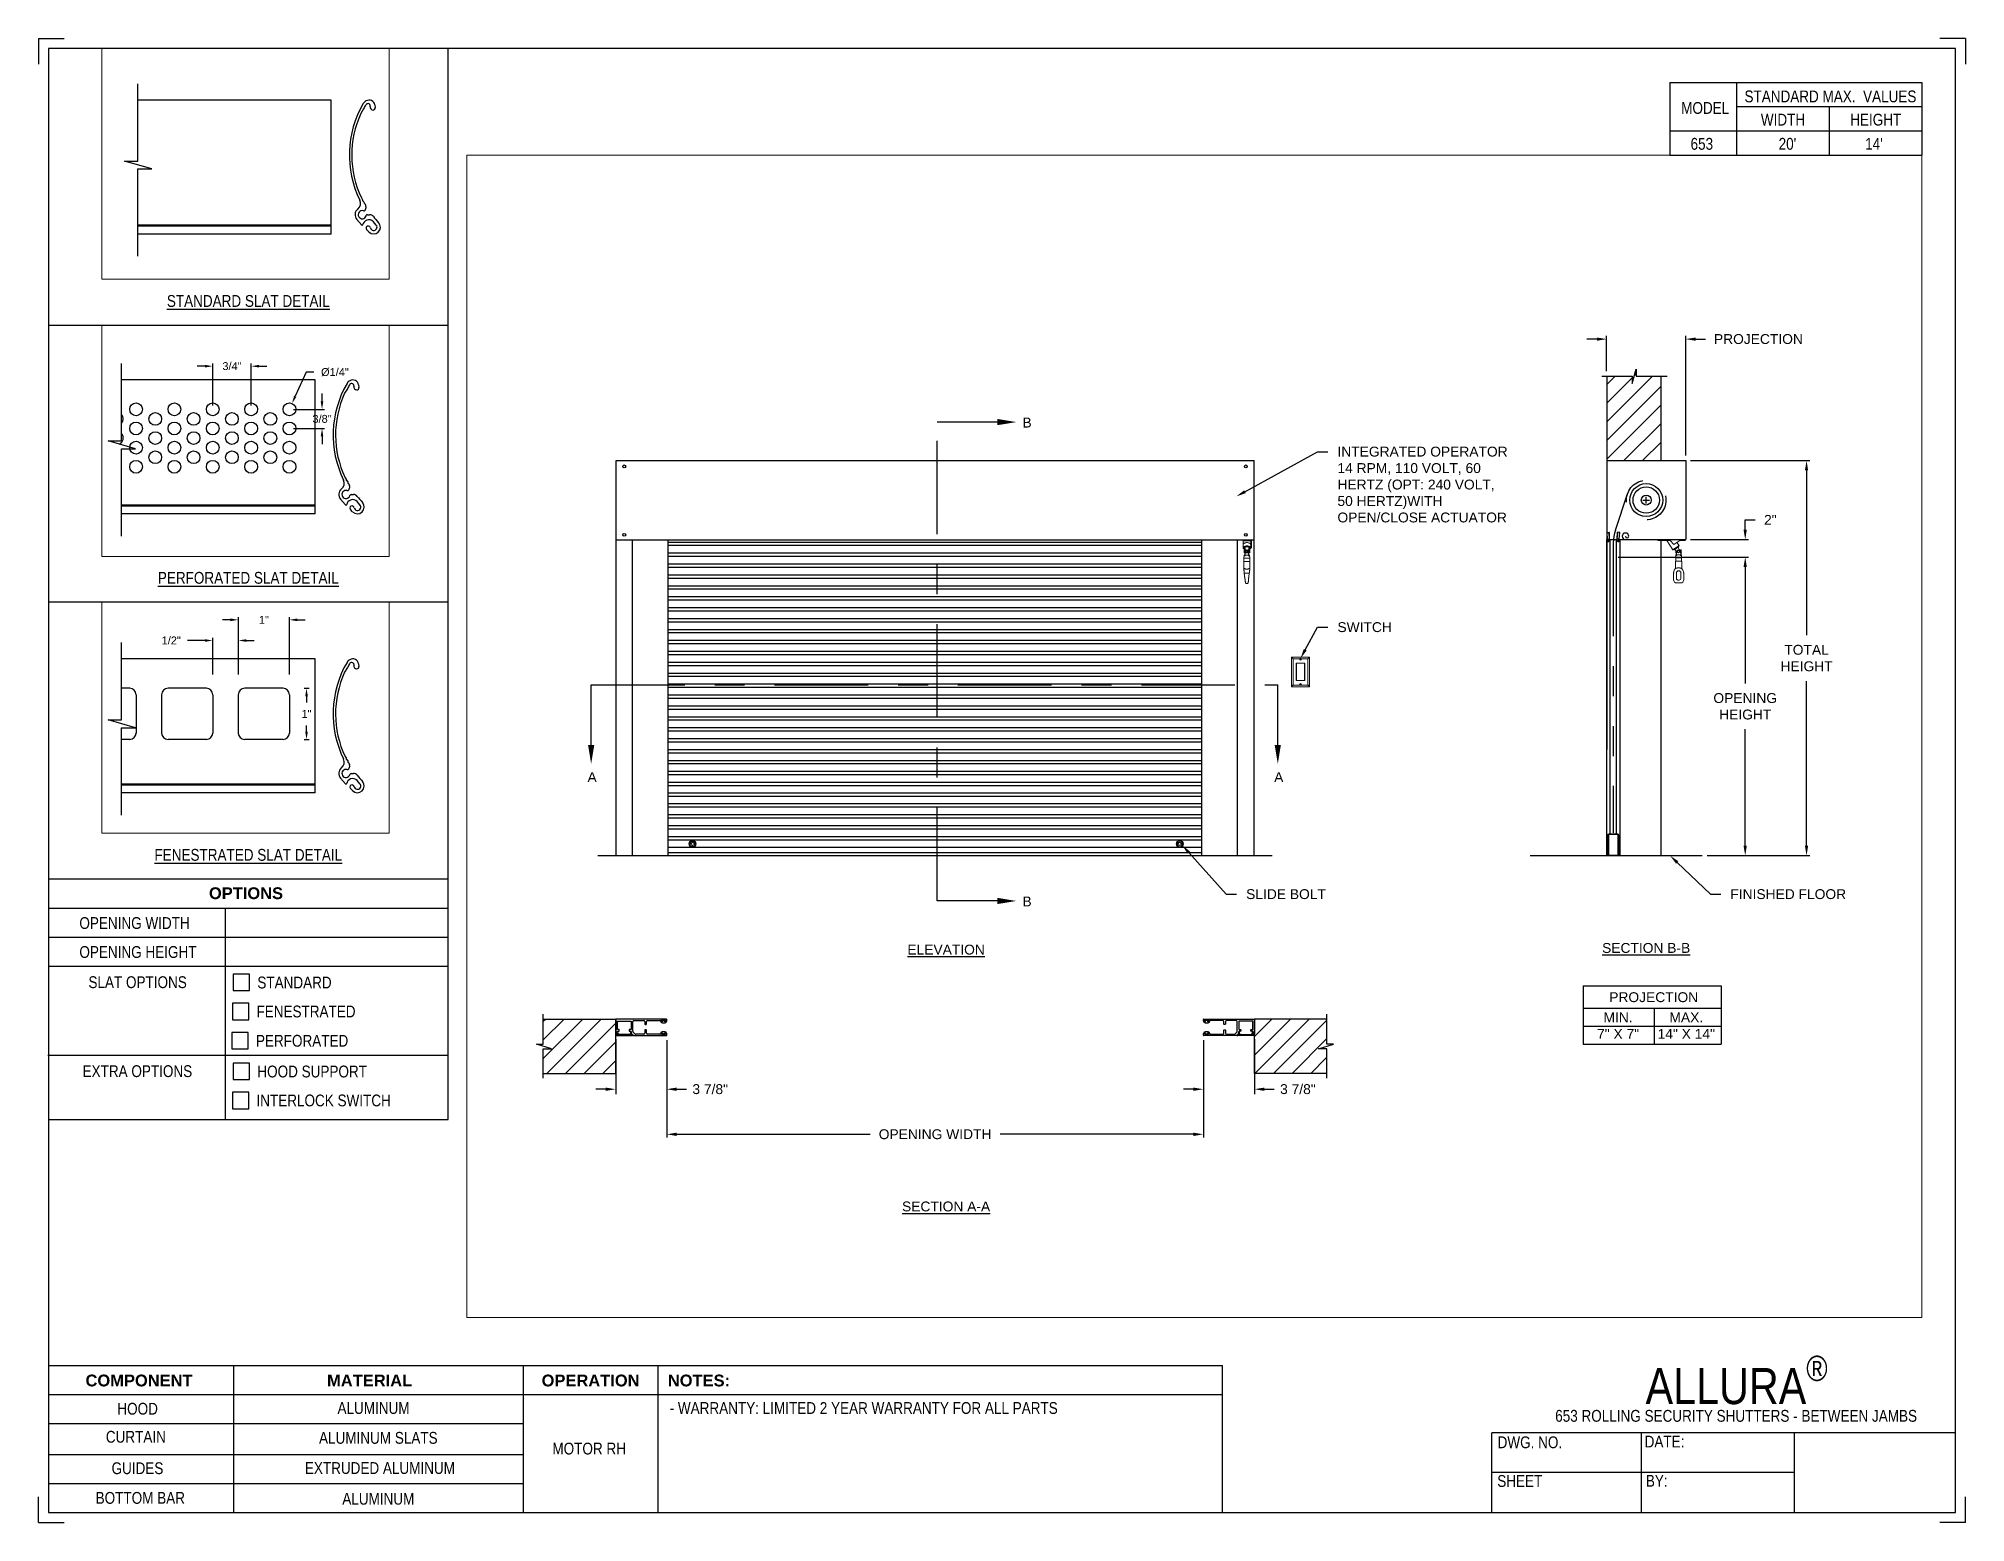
# Paper-space layout '653 MOTOR RH' of a CAD drawing. Header units: inches. Extents: x 0.1 to 10.9, y 0.1 to 8.4.
# The model-space entities are those that its viewports show. They can reach past a viewport. Long polylines and large blocks are cut down to what shows.
import ezdxf
from ezdxf import colors
from ezdxf.entities.mleader import LeaderData, LeaderLine
from ezdxf.math import Vec2, Vec3

# ---------------------------------------------------------------- set-up
doc = ezdxf.new("R2010")
doc.units = ezdxf.units.IN
doc.header["$LTSCALE"] = 0.25
doc.header["$MEASUREMENT"] = 0
for name, pattern in [('CENTER', [2, 1.25, -0.25, 0.25, -0.25]), ('HIDDEN', [0.375, 0.25, -0.125]), ('PHANTOM', [2.5, 1.25, -0.25, 0.25, -0.25, 0.25, -0.25])]:
    doc.linetypes.add(name, pattern=pattern)
for name, color, linetype in [('ANNOTATIONS', 1, 'Continuous'), ('DETAILS', 4, 'Continuous'), ('MOTOR RH', 7, 'Continuous'), ('SECTION CUTS', 6, 'CENTER'), ('TITLE BLOCK', 7, 'Continuous')]:
    doc.layers.add(name, color=color, linetype=linetype)
doc.styles.add('ARIAL', font='arial.ttf', dxfattribs={"height": 0.09375})
doc.styles.add('CADdetails-DIMENSIONS', font='ARIALN.TTF', dxfattribs={"height": 2.38})
doc.styles.add('ROMANS', font='Romans', dxfattribs={"height": 0.09375})
doc.styles.get("Standard").update_dxf_attribs({"font": 'romans.shx'})
doc.dimstyles.new('STANDARD$0', dxfattribs={"dimtxt": 0.09375, "dimasz": 0.09375, "dimexe": 0.03125, "dimexo": 0.046875, "dimgap": 0.09, "dimtad": 0, "dimtih": 1, "dimtoh": 1, "dimdec": 4, "dimzin": 0, "dimdsep": 46, "dimtxsty": 'ARIAL', "dimcen": 0.09, "dimadec": 0, "dimazin": 0, "dimtfac": 1, "dimtdec": 4, "dimtofl": 0, "dimtmove": 0, "dimatfit": 1, "dimfxl": 1, "dimtolj": 1, "dimtzin": 0, "dimarcsym": 0})
doc.dimstyles.new('STANDARD$3', dxfattribs={"dimtxt": 0.09375, "dimasz": 0.09375, "dimexe": 0.03125, "dimexo": 0.046875, "dimgap": 0.09, "dimtad": 0, "dimdec": 4, "dimzin": 0, "dimdsep": 46, "dimtxsty": 'ROMANS', "dimcen": 0.09, "dimadec": 0, "dimazin": 0, "dimtfac": 1, "dimtdec": 4, "dimtix": 1, "dimtofl": 0, "dimtmove": 0, "dimatfit": 3, "dimfxl": 1, "dimtolj": 1, "dimtzin": 0, "dimarcsym": 0})
pattern_1 = [(45, (3.8066, -36.89865), (-0.08838835, 0.08838835), [])]

psp = doc.layouts.new('653 MOTOR RH')

# ---------------------------------------------------------------- texts
at = {"layer": 'TITLE BLOCK', "attachment_point": 2, "style": 'CADdetails-DIMENSIONS'}
for s, width, insert, char_height in [('MODEL', 0.28815, (9.45, 8.068), 0.0664), ('STANDARD MAX.  VALUES', 1.75949, (10.155, 8.133), 0.06641), ('WIDTH', 0.42908, (9.888, 8.002), 0.0664), ('HEIGHT', 0.42908, (10.41, 8.002), 0.0664), ('\\pxqc;653', 0.29952, (9.431, 7.866), 0.0664)]:
    psp.add_mtext_dynamic_manual_height_columns(s, width=width, gutter_width=1.363, heights=[0], dxfattribs=dict(at, insert=insert, char_height=char_height))
at = {"layer": 'TITLE BLOCK', "style": 'CADdetails-DIMENSIONS'}
for s, insert, char_height, width, attachment_point in [("20'", (9.913, 7.866), 0.0664, 1.75949, 2), ("14'", (10.4, 7.866), 0.0664, 1.75949, 2), ('{\\LSTANDARD SLAT DETAIL}', (1.248, 6.981), 0.06641, 1.75949, 2), ('{\\LPERFORATED SLAT DETAIL}', (1.248, 5.422), 0.06641, 1.75949, 2), ('{\\LFENESTRATED SLAT DETAIL}', (1.248, 3.862), 0.06641, 1.75949, 2), ('{\\fArial|b1|i0|c0|p34;OPTIONS}', (1.235, 3.646), 0.06641, 1.75949, 2), ('OPENING WIDTH', (0.297, 3.478), 0.06641, 1.30693, 1), ('OPENING HEIGHT', (0.297, 3.315), 0.06641, 1.30693, 1), ('SLAT OPTIONS', (0.348, 3.145), 0.06641, 1.30693, 1), ('STANDARD', (1.299, 3.143), 0.0664, 1.23928, 1), ('FENESTRATED', (1.294, 2.98), 0.06641, 1.53035, 1), ('PERFORATED', (1.291, 2.815), 0.0664, 1.53035, 1), ('EXTRA OPTIONS', (0.315, 2.644), 0.06641, 1.30693, 1), ('HOOD SUPPORT', (1.299, 2.642), 0.06641, 1.23928, 1), ('INTERLOCK SWITCH', (1.294, 2.479), 0.06641, 1.53035, 1), ('\\A1;\\pxqc;ALLURA{\\H0.7x;\\S®^ ;}', (10.642, 1.008), 0.20312, 2.03069, 3), ('{\\fArial|b1|i0|c0|p34;COMPONENT}', (0.633, 0.902), 0.06641, 1.75949, 2), ('{\\fArial|b1|i0|c0|p34;MATERIAL}', (1.931, 0.902), 0.06641, 1.75949, 2), ('{\\fArial|b1|i0|c0|p34;OPERATION}', (3.175, 0.902), 0.06641, 1.75949, 2), ('{\\fArial|b1|i0|c0|p34;NOTES:}', (3.785, 0.902), 0.06641, 1.75949, 2), ('HOOD', (0.625, 0.743), 0.0664, 1.75949, 2), ('ALUMINUM', (1.953, 0.747), 0.0664, 1.75949, 2), ('\\pxql,t2;- WARRANTY: LIMITED 2 YEAR WARRANTY FOR ALL PARTS', (5.176, 0.747), 0.06641, 3.11182, 2), ('653 ROLLING SECURITY SHUTTERS - BETWEEN JAMBS', (9.624, 0.703), 0.06641, 2.79915, 2), ('CURTAIN', (0.615, 0.585), 0.0664, 1.75949, 2), ('ALUMINUM SLATS', (1.98, 0.579), 0.06641, 1.75949, 2), ('DWG. NO.', (8.463, 0.554), 0.0664, 1.75949, 2), ('DATE:', (9.221, 0.558), 0.0664, 1.75949, 2), ('\\P\\PMOTOR RH', (3.167, 0.74), 0.0664, 1.75949, 2), ('GUIDES', (0.624, 0.408), 0.0664, 1.75949, 2), ('EXTRUDED ALUMINUM', (1.989, 0.409), 0.06641, 1.75949, 2), ('SHEET', (8.406, 0.336), 0.0664, 1.75949, 2), ('BY:', (9.177, 0.337), 0.0664, 1.75949, 2), ('BOTTOM BAR', (0.64, 0.241), 0.0664, 1.75949, 2), ('ALUMINUM', (1.98, 0.236), 0.0664, 1.75949, 2)]:
    psp.add_mtext(s, dxfattribs=dict(at, insert=insert, char_height=char_height, width=width, attachment_point=attachment_point))

msp = doc.modelspace()

# ---------------------------------------------------------------- texts
at = {"layer": 'ANNOTATIONS', "char_height": 0.09375, "attachment_point": 2, "style": 'ARIAL'}
for s, insert, width in [('{\\LELEVATION}', (203.9065, 219.50166), 3.0834986), ('{\\LSECTION B-B}', (210.55004, 219.51762), 1.3823677), ('{\\LSECTION A-A}', (203.9065, 217.06383), 1.3823677)]:
    msp.add_mtext(s, dxfattribs=dict(at, insert=insert, width=width))
for s, width, insert in [('PROJECTION ', 1.7594917, (210.62149, 219.05021)), ('MIN.\\P7" X 7" ', 0.6711642, (210.28336, 218.85822)), ('MAX.\\P14" X 14"', 0.6567117, (210.93079, 218.85822))]:
    msp.add_mtext_dynamic_manual_height_columns(s, width=width, gutter_width=1.36268, heights=[0], dxfattribs=dict(at, insert=insert))
at = {"layer": 'SECTION CUTS', "style": 'ARIAL'}
for s, p in [('B', (204.63097, 224.41077)), ('A', (200.50364, 221.04514)), ('A', (207.0196, 221.04514)), ('B', (204.63097, 219.86504))]:
    msp.add_text(s, height=0.09375, dxfattribs=at).set_placement(p)

# ---------------------------------------------------------------- blocks, each defined once
blk = doc.blocks.new('*D34')
at = {"layer": 'ANNOTATIONS', "color": 0, "lineweight": -2, "transparency": 16777216}
for p, q in [((206.348, 218.596), (206.348, 218.083)), ((206.832, 218.605), (206.832, 218.083)), ((206.254, 218.13), (206.16, 218.13)), ((206.926, 218.13), (207.02, 218.13))]:
    blk.add_line(p, q, dxfattribs=at)
at = {"layer": 'ANNOTATIONS', "color": 0, "transparency": 16777216}
for points in [[(206.254, 218.145), (206.254, 218.114), (206.348, 218.13)], [(206.926, 218.145), (206.926, 218.114), (206.832, 218.13)]]:
    blk.add_solid(points, dxfattribs=at)
at = {"layer": 'defpoints', "color": 0, "transparency": 16777216}
for p in [(206.348, 218.643), (206.832, 218.652), (206.832, 218.13)]:
    blk.add_point(p, dxfattribs=at)
at = {"layer": 'ANNOTATIONS', "color": 0, "transparency": 16777216, "insert": (207.245, 218.13), "char_height": 0.0938, "attachment_point": 5, "style": 'ARIAL'}
blk.add_mtext('\\A1;3 7/8"', dxfattribs=at)
blk = doc.blocks.new('*D35')
at = {"layer": 'ANNOTATIONS', "color": 0, "lineweight": -2, "transparency": 16777216}
for p, q in [((200.771, 218.605), (200.771, 218.083)), ((201.255, 218.596), (201.255, 218.083)), ((200.677, 218.13), (200.583, 218.13)), ((201.349, 218.13), (201.443, 218.13))]:
    blk.add_line(p, q, dxfattribs=at)
at = {"layer": 'ANNOTATIONS', "color": 0, "transparency": 16777216}
for points in [[(200.677, 218.145), (200.677, 218.114), (200.771, 218.13)], [(201.349, 218.145), (201.349, 218.114), (201.255, 218.13)]]:
    blk.add_solid(points, dxfattribs=at)
at = {"layer": 'defpoints', "color": 0, "transparency": 16777216}
for p in [(200.771, 218.652), (201.255, 218.643), (201.255, 218.13)]:
    blk.add_point(p, dxfattribs=at)
at = {"layer": 'ANNOTATIONS', "color": 0, "transparency": 16777216, "insert": (201.668, 218.13), "char_height": 0.0938, "attachment_point": 5, "style": 'ARIAL'}
blk.add_mtext('\\A1;3 7/8"', dxfattribs=at)
blk = doc.blocks.new('*D36')
at = {"layer": 'ANNOTATIONS', "color": 0, "lineweight": -2, "transparency": 16777216}
for p, q in [((210.082, 225.25), (209.988, 225.25)), ((210.175, 224.946), (210.175, 225.281)), ((210.925, 224.144), (210.925, 225.281)), ((211.019, 225.25), (211.113, 225.25))]:
    blk.add_line(p, q, dxfattribs=at)
at = {"layer": 'ANNOTATIONS', "color": 0, "transparency": 16777216}
for points in [[(210.082, 225.265), (210.082, 225.234), (210.175, 225.25)], [(211.019, 225.265), (211.019, 225.234), (210.925, 225.25)]]:
    blk.add_solid(points, dxfattribs=at)
at = {"layer": 'defpoints', "color": 0, "transparency": 16777216}
for p in [(210.925, 225.25), (210.175, 224.899), (210.925, 224.097)]:
    blk.add_point(p, dxfattribs=at)
at = {"layer": 'ANNOTATIONS', "color": 0, "transparency": 16777216, "insert": (211.615, 225.25), "char_height": 0.09375, "attachment_point": 5, "style": 'ARIAL'}
blk.add_mtext('\\A1;PROJECTION', dxfattribs=at)
blk = doc.blocks.new('*D37')
at = {"layer": 'ANNOTATIONS', "color": 0, "lineweight": -2, "transparency": 16777216}
for p, q in [((210.285, 223.181), (211.521, 223.181)), ((211.49, 223.087), (211.49, 221.981)), ((211.49, 220.441), (211.49, 221.547)), ((211.129, 220.347), (211.521, 220.347))]:
    blk.add_line(p, q, dxfattribs=at)
at = {"layer": 'ANNOTATIONS', "color": 0, "transparency": 16777216}
for points in [[(211.474, 223.087), (211.505, 223.087), (211.49, 223.181)], [(211.474, 220.441), (211.505, 220.441), (211.49, 220.347)]]:
    blk.add_solid(points, dxfattribs=at)
at = {"layer": 'defpoints', "color": 0, "transparency": 16777216}
for p in [(210.238, 223.181), (211.49, 223.181), (211.082, 220.347)]:
    blk.add_point(p, dxfattribs=at)
at = {"layer": 'ANNOTATIONS', "color": 0, "transparency": 16777216, "insert": (211.49, 221.764), "char_height": 0.09375, "attachment_point": 5, "style": 'ARIAL'}
blk.add_mtext('\\A1;OPENING \\PHEIGHT', dxfattribs=at)
blk = doc.blocks.new('*D38')
at = {"layer": 'ANNOTATIONS', "color": 0, "lineweight": -2, "transparency": 16777216}
for p, q in [((210.972, 224.097), (212.103, 224.097)), ((212.072, 224.003), (212.072, 222.439)), ((212.072, 220.441), (212.072, 222.004)), ((211.129, 220.347), (212.103, 220.347))]:
    blk.add_line(p, q, dxfattribs=at)
at = {"layer": 'ANNOTATIONS', "color": 0, "transparency": 16777216}
for points in [[(212.056, 224.003), (212.087, 224.003), (212.072, 224.097)], [(212.056, 220.441), (212.087, 220.441), (212.072, 220.347)]]:
    blk.add_solid(points, dxfattribs=at)
at = {"layer": 'defpoints', "color": 0, "transparency": 16777216}
for p in [(210.925, 224.097), (211.082, 220.347), (212.072, 220.347)]:
    blk.add_point(p, dxfattribs=at)
at = {"layer": 'ANNOTATIONS', "color": 0, "transparency": 16777216, "insert": (212.072, 222.222), "char_height": 0.0938, "attachment_point": 5, "style": 'ARIAL'}
blk.add_mtext('\\A1;TOTAL\\PHEIGHT', dxfattribs=at)
blk = doc.blocks.new('*D39')
at = {"layer": 'ANNOTATIONS', "color": 0, "lineweight": -2, "transparency": 16777216}
for p, q in [((211.49, 223.441), (211.49, 223.534)), ((211.49, 223.534), (211.583, 223.534)), ((210.972, 223.347), (211.521, 223.347)), ((210.972, 223.181), (211.521, 223.181)), ((211.49, 223.087), (211.49, 222.994))]:
    blk.add_line(p, q, dxfattribs=at)
at = {"layer": 'ANNOTATIONS', "color": 0, "transparency": 16777216}
for points in [[(211.474, 223.441), (211.505, 223.441), (211.49, 223.347)], [(211.474, 223.087), (211.505, 223.087), (211.49, 223.181)]]:
    blk.add_solid(points, dxfattribs=at)
at = {"layer": 'defpoints', "color": 0, "transparency": 16777216}
for p in [(210.925, 223.347), (210.925, 223.181), (211.49, 223.181)]:
    blk.add_point(p, dxfattribs=at)
at = {"layer": 'ANNOTATIONS', "color": 0, "transparency": 16777216, "insert": (211.728, 223.534), "char_height": 0.0938, "attachment_point": 5, "style": 'ARIAL'}
blk.add_mtext('\\A1;2"', dxfattribs=at)
blk = doc.blocks.new('*D40')
at = {"layer": 'ANNOTATIONS', "color": 0, "lineweight": -2, "transparency": 16777216}
for p, q in [((201.255, 218.083), (201.255, 217.671)), ((206.348, 218.083), (206.348, 217.671)), ((201.349, 217.702), (203.185, 217.702)), ((206.254, 217.702), (204.418, 217.702))]:
    blk.add_line(p, q, dxfattribs=at)
at = {"layer": 'ANNOTATIONS', "color": 0, "transparency": 16777216}
for points in [[(201.349, 217.717), (201.349, 217.686), (201.255, 217.702)], [(206.254, 217.717), (206.254, 217.686), (206.348, 217.702)]]:
    blk.add_solid(points, dxfattribs=at)
at = {"layer": 'defpoints', "color": 0, "transparency": 16777216}
for p in [(201.255, 218.13), (206.348, 218.13), (206.348, 217.702)]:
    blk.add_point(p, dxfattribs=at)
at = {"layer": 'ANNOTATIONS', "color": 0, "transparency": 16777216, "insert": (203.802, 217.702), "char_height": 0.09375, "attachment_point": 5, "style": 'ARIAL'}
blk.add_mtext('\\A1;OPENING WIDTH', dxfattribs=at)
blk = doc.blocks.new('A$C0D4626A5')
at = {"color": 7, "linetype": 'Continuous', "lineweight": 15}
for p, q in [((-3.96, -0.16), (-3.96, -0.04)), ((-2.47, -0.16), (-3.96, -0.16)), ((-2.86, -0.16), (-2.11, -1.27)), ((-2.47, -0.16), (-2, -0.63)), ((-2.03, -1.22), (-1.99, -1.29)), ((-2, -0.63), (-1.29, -0.16)), ((-1.92, -1.24), (-1.93, -1.21)), ((-1.76, -1.92), (-1.77, -2.26)), ((-1.77, -2.26), (-1.77, -2.66)), ((-1.06, -2.26), (-1.77, -2.26)), ((-1.71, -1.92), (-1.76, -1.92)), ((-1.74, -1.47), (-1.74, -1.38)), ((-1.74, -1.63), (-1.74, -1.47)), ((-1.73, -1.64), (-1.73, -1.64)), ((-1.71, -1.52), (-1.71, -1.54)), ((-1.71, -1.93), (-1.71, -1.79)), ((-1.66, -1.98), (-1.68, -1.98)), ((-1.66, -1.48), (-1.66, -1.52)), ((-1.66, -1.52), (-1.66, -1.86)), ((-1.66, -1.98), (-1.66, -1.98)), ((-1.63, -1.61), (-1.63, -1.5)), ((-1.63, -1.57), (-1.62, -1.57)), ((-1.2, -1.92), (-1.63, -1.92)), ((-1.36, -0.77), (-1.62, -0.38)), ((-1.61, -1.52), (-1.58, -1.57)), ((-1.57, -1.58), (-1.61, -1.58)), ((-1.48, -0.92), (-1.47, -0.94)), ((-1.4, -0.89), (-1.44, -0.83)), ((-1.29, -1.38), (-1.32, -1.33)), ((-1.31, -1.35), (-1.27, -1.35)), ((-1.27, -1.58), (-1.31, -1.58)), ((-0.62, -0.16), (-1.29, -0.16)), ((-1.24, -1.37), (-1.26, -1.37)), ((-1.26, -1.57), (-1.24, -1.57)), ((-1.2, -1.35), (-1.24, -1.35)), ((-1.24, -1.35), (-1.24, -1.55)), ((-1.24, -1.55), (-1.24, -1.58)), ((-1.24, -1.58), (-1.2, -1.58)), ((-1.2, -1.47), (-1.2, -1.32)), ((-1.17, -1.52), (-1.18, -1.46)), ((-1.1, -1.3), (-1.17, -1.3)), ((-1.17, -1.86), (-1.17, -1.52)), ((-1.17, -1.98), (-1.17, -1.98)), ((-1.16, -1.98), (-1.17, -1.98)), ((-1.12, -1.54), (-1.12, -1.52)), ((-1.12, -1.54), (-1.12, -1.79)), ((-1.12, -1.79), (-1.12, -1.93)), ((-1.07, -1.92), (-1.12, -1.92)), ((-1.11, -1.64), (-1.1, -1.64)), ((-1.09, -1.31), (-1.09, -1.63)), ((-1.06, -2.26), (-1.07, -1.92)), ((-1.06, -2.66), (-1.06, -2.26)), ((-0.62, -0.16), (-0.62, -0.04)), ((-2.05, -4.94), (-2.05, -4.1)), ((-1.8, -2.66), (-1.8, -3.61)), ((-1.04, -2.66), (-1.8, -2.66)), ((-1.69, -4.11), (-1.69, -4.78)), ((-1.14, -4.78), (-1.14, -4.11)), ((-1.04, -3.61), (-1.04, -2.66)), ((-0.79, -4.1), (-0.79, -4.94)), ((-1.18, -5.33), (-1.65, -5.33)), ((-1.5, -4.98), (-1.34, -4.98))]:
    blk.add_line(p, q, dxfattribs=at)
at = {"color": 7, "linetype": 'Continuous', "lineweight": 15, "flags": 128}
for points in [[(-1.36, -0.77), (-1.36, -0.77), (-1.37, -0.78), (-1.39, -0.8), (-1.43, -0.82), (-1.47, -0.85), (-1.53, -0.88), (-1.59, -0.92), (-1.65, -0.97), (-1.72, -1.01), (-1.78, -1.06), (-1.85, -1.1), (-1.91, -1.14), (-1.97, -1.18), (-2.02, -1.21), (-2.06, -1.24), (-2.09, -1.26), (-2.1, -1.27), (-2.11, -1.27)], [(-1.91, -1.24), (-1.92, -1.24), (-1.96, -1.26), (-1.98, -1.28), (-1.98, -1.28), (-1.99, -1.29)], [(-1.53, -0.98), (-1.55, -0.99), (-1.6, -1.03), (-1.66, -1.07), (-1.72, -1.11), (-1.78, -1.15), (-1.83, -1.18), (-1.85, -1.19)], [(-1.71, -1.79), (-1.71, -1.76), (-1.71, -1.73), (-1.71, -1.7), (-1.71, -1.67), (-1.71, -1.64), (-1.71, -1.61), (-1.71, -1.58), (-1.71, -1.54)], [(-1.63, -1.93), (-1.63, -1.95), (-1.63, -1.95)], [(-1.4, -0.89), (-1.4, -0.89), (-1.4, -0.9), (-1.43, -0.91), (-1.46, -0.93), (-1.47, -0.94)], [(-1.2, -1.61), (-1.2, -1.6), (-1.2, -1.58), (-1.2, -1.55), (-1.2, -1.51), (-1.2, -1.47)]]:
    blk.add_lwpolyline(points, dxfattribs=at)
at = {"color": 7, "linetype": 'Continuous', "lineweight": 15}
for radius in [0.17, 0.114]:
    blk.add_circle((-1.44, -1.47), radius, dxfattribs=at)
for centre, radius, start, end in [((-1.91, -1.2), 0.0284, 163.0549, 213.6901), ((-1.91, -1.23), 0.0114, 213.6901, 235.7415), ((-2.68, -2.37), 1.36, 35.9115, 49.9696), ((-1.73, -1.63), 0.0114, 180.0001, 270.0001), ((-1.73, -1.65), 0.0114, 0.0001, 90.0001), ((-1.66, -1.93), 0.0568, 180.0001, 227.0587), ((-1.68, -1.95), 0.0284, 227.0587, 270.0001), ((-1.63, -1.64), 0.0284, 90.0001, 180.0001), ((-1.6, -1.86), 0.0568, 239.9831, 270.0001), ((-1.62, -1.57), 0.00454, 344.6913, 164.7654), ((-1.29, -1.47), 0.341, 197.4937, 198.9247), ((-1.61, -1.58), 0.00454, 198.9247, 270.0001), ((-1.51, -0.93), 0.0284, 33.6901, 84.2858), ((-1.48, -0.94), 0.0114, 11.6387, 33.6901), ((-0.13, -0.67), 1.36, 197.4105, 211.4687), ((-1.27, -1.36), 0.00454, 18.9247, 90.0001), ((-1.59, -1.47), 0.341, 17.3123, 18.9247), ((-1.59, -1.47), 0.341, 341.0754, 342.4957), ((-1.27, -1.58), 0.00454, 270.0001, 341.0754), ((-1.26, -1.36), 0.00454, 165.3871, 265.6815), ((-1.26, -1.57), 0.00454, 15.2361, 195.3053), ((-1.23, -1.86), 0.0568, 270.0001, 300.017), ((-1.2, -1.3), 0.0284, 270.0001, 343.3985), ((-1.2, -1.64), 0.0284, 0.0001, 90.0001), ((-1.17, -1.31), 0.0114, 90.0001, 163.3985), ((-1.16, -1.95), 0.0284, 270.0001, 312.9415), ((-1.17, -1.93), 0.0568, 312.9415, 0.0001), ((-1.11, -1.65), 0.0114, 90.0001, 180.0001), ((-1.1, -1.31), 0.0114, 0.0001, 90.0001), ((-1.1, -1.63), 0.0114, 270.0001, 0.0001), ((-1.42, -4.11), 0.63, 113.3769, 179.0978), ((-1.42, -4.11), 0.276, 90.0001, 180.0001), ((-1.42, -4.11), 0.276, 0.0001, 90.0001), ((-1.42, -4.11), 0.63, 0.9023, 66.6232), ((-1.65, -4.94), 0.394, 180.0001, 270.0001), ((-1.5, -4.78), 0.197, 180.0001, 270.0001), ((-1.34, -4.78), 0.197, 270.0001, 0.0001), ((-1.18, -4.94), 0.394, 270.0001, 0.0001)]:
    blk.add_arc(centre, radius, start, end, dxfattribs=at)
for points, knots in [([(-1.8, -1.32), (-1.83, -1.3), (-1.86, -1.28), (-1.89, -1.26), (-1.9, -1.25), (-1.91, -1.24), (-1.91, -1.24), (-1.91, -1.24), (-1.91, -1.24)], [0, 0, 0, 0, 0.592221, 0.715213, 0.856367, 0.912528, 0.969358, 1, 1, 1, 1]), ([(-1.66, -1.86), (-1.66, -1.87), (-1.66, -1.88), (-1.65, -1.9), (-1.63, -1.91), (-1.63, -1.91)], [0, 0, 0, 0, 0.346375, 0.691795, 1, 1, 1, 1]), ([(-1.63, -1.95), (-1.63, -1.95), (-1.63, -1.96), (-1.63, -1.96), (-1.64, -1.97), (-1.65, -1.98), (-1.66, -1.98), (-1.66, -1.98)], [0, 0, 0, 0, 0.146442, 0.291793, 0.530165, 0.878853, 1, 1, 1, 1]), ([(-1.63, -1.92), (-1.63, -1.92), (-1.63, -1.92), (-1.63, -1.93), (-1.63, -1.93)], [0, 0, 0, 0, 0.659172, 1, 1, 1, 1]), ([(-1.47, -0.94), (-1.47, -0.94), (-1.47, -0.94), (-1.46, -0.95), (-1.46, -0.96), (-1.45, -1), (-1.44, -1.04), (-1.43, -1.07), (-1.43, -1.07)], [0, 0, 0, 0, 0.041472, 0.092805, 0.177146, 0.354647, 0.923259, 1, 1, 1, 1]), ([(-1.28, -1.43), (-1.27, -1.42), (-1.27, -1.4), (-1.27, -1.38), (-1.26, -1.36), (-1.26, -1.37), (-1.26, -1.37)], [0, 0, 0, 0, 0.256023, 0.548201, 0.842135, 1, 1, 1, 1]), ([(-1.26, -1.37), (-1.26, -1.37), (-1.26, -1.37), (-1.26, -1.38), (-1.27, -1.4), (-1.27, -1.42), (-1.27, -1.43), (-1.27, -1.43)], [0, 0, 0, 0, 0.1492349, 0.4238795, 0.6960203, 0.9595022, 1, 1, 1, 1]), ([(-1.27, -1.5), (-1.27, -1.51), (-1.27, -1.52), (-1.26, -1.55), (-1.26, -1.56), (-1.26, -1.56), (-1.26, -1.57)], [0, 0, 0, 0, 0.2420436, 0.4826851, 0.7413231, 1, 1, 1, 1]), ([(-1.26, -1.57), (-1.26, -1.57), (-1.26, -1.57), (-1.27, -1.56), (-1.27, -1.55), (-1.27, -1.53), (-1.27, -1.52), (-1.27, -1.51)], [0, 0, 0, 0, 0.005245, 0.299895, 0.595073, 0.870551, 1, 1, 1, 1]), ([(-1.2, -1.92), (-1.21, -1.92), (-1.22, -1.92), (-1.22, -1.92), (-1.23, -1.92), (-1.23, -1.92)], [0, 0, 0, 0, 0.222219, 0.98991, 1, 1, 1, 1]), ([(-1.21, -1.93), (-1.21, -1.93), (-1.21, -1.93), (-1.2, -1.92), (-1.2, -1.92), (-1.2, -1.92)], [0, 0, 0, 0, 0.109185, 0.662553, 1, 1, 1, 1]), ([(-1.2, -1.95), (-1.2, -1.95), (-1.2, -1.94), (-1.2, -1.93), (-1.21, -1.93)], [0, 0, 0, 0, 0.038029, 1, 1, 1, 1]), ([(-1.2, -1.91), (-1.2, -1.91), (-1.19, -1.9), (-1.18, -1.88), (-1.18, -1.87), (-1.17, -1.86)], [0, 0, 0, 0, 0.318682, 0.639348, 1, 1, 1, 1]), ([(-1.17, -1.98), (-1.18, -1.98), (-1.19, -1.97), (-1.2, -1.97), (-1.2, -1.96), (-1.2, -1.95), (-1.2, -1.95), (-1.2, -1.95)], [0, 0, 0, 0, 0.381607, 0.635828, 0.809964, 0.942189, 1, 1, 1, 1]), ([(-1.97, -4.11), (-1.97, -4.11), (-1.97, -4.11), (-1.99, -4.11), (-2.01, -4.11), (-2.03, -4.11), (-2.04, -4.11), (-2.05, -4.1), (-2.05, -4.1)], [0, 0, 0, 0, 0.02212, 0.141352, 0.356026, 0.570697, 0.785333, 1, 1, 1, 1]), ([(-1.42, -3.48), (-1.42, -3.48), (-1.46, -3.48), (-1.54, -3.49), (-1.62, -3.51), (-1.66, -3.53), (-1.67, -3.53)], [0, 0, 0, 0, 0.048432, 0.448759, 0.851677, 1, 1, 1, 1]), ([(-1.17, -3.53), (-1.17, -3.53), (-1.19, -3.52), (-1.24, -3.51), (-1.32, -3.49), (-1.38, -3.48), (-1.42, -3.48)], [0, 0, 0, 0, 0.083004, 0.33259, 0.590918, 1, 1, 1, 1]), ([(-0.79, -4.1), (-0.79, -4.1), (-0.79, -4.11), (-0.8, -4.11), (-0.82, -4.11), (-0.84, -4.11), (-0.86, -4.11), (-0.86, -4.11), (-0.87, -4.11)], [0, 0, 0, 0, 0.214668, 0.429307, 0.643978, 0.858652, 0.977885, 1, 1, 1, 1])]:
    blk.add_open_spline(points, degree=3, knots=knots, dxfattribs=at)
blk = doc.blocks.new('*D65')
at = {"layer": 'ANNOTATIONS', "color": 0, "lineweight": -2, "transparency": 16777216}
for p, q in [((197.494, 220.093), (197.365, 219.806)), ((197.587, 220.093), (197.494, 220.093))]:
    blk.add_line(p, q, dxfattribs=at)
at = {"layer": 'ANNOTATIONS', "color": 0, "transparency": 16777216}
blk.add_solid([(197.351, 219.813), (197.38, 219.8), (197.327, 219.721)], dxfattribs=at)
at = {"layer": 'defpoints', "color": 0, "transparency": 16777216}
for p in [(197.327, 219.721), (197.265, 219.582)]:
    blk.add_point(p, dxfattribs=at)
at = {"layer": 'ANNOTATIONS', "color": 0, "transparency": 16777216, "insert": (197.837, 220.093), "char_height": 0.09375, "attachment_point": 5, "style": 'ARIAL'}
blk.add_mtext('\\A1;%%C1/4"', dxfattribs=at)
blk = doc.blocks.new('*D66')
at = {"layer": 'ANNOTATIONS', "color": 0, "lineweight": -2, "transparency": 16777216}
for p, q in [((196.29, 220.165), (196.196, 220.165)), ((196.383, 219.698), (196.383, 220.196)), ((196.84, 219.698), (196.84, 220.196)), ((196.933, 220.165), (197.027, 220.165))]:
    blk.add_line(p, q, dxfattribs=at)
at = {"layer": 'ANNOTATIONS', "color": 0, "transparency": 16777216}
for points in [[(196.29, 220.18), (196.29, 220.149), (196.383, 220.165)], [(196.933, 220.18), (196.933, 220.149), (196.84, 220.165)]]:
    blk.add_solid(points, dxfattribs=at)
at = {"layer": 'defpoints', "color": 0, "transparency": 16777216}
for p in [(196.383, 220.165), (196.383, 219.651), (196.84, 219.651)]:
    blk.add_point(p, dxfattribs=at)
at = {"layer": 'ANNOTATIONS', "color": 0, "transparency": 16777216, "insert": (196.612, 220.165), "char_height": 0.0938, "attachment_point": 5, "style": 'ARIAL'}
blk.add_mtext('\\A1;3/4"', dxfattribs=at)
blk = doc.blocks.new('*D67')
at = {"layer": 'ANNOTATIONS', "color": 0, "lineweight": -2, "transparency": 16777216}
for p, q in [((197.684, 219.745), (197.684, 219.839)), ((197.343, 219.651), (197.715, 219.651)), ((197.343, 219.423), (197.715, 219.423)), ((197.684, 219.329), (197.684, 219.236))]:
    blk.add_line(p, q, dxfattribs=at)
at = {"layer": 'ANNOTATIONS', "color": 0, "transparency": 16777216}
for points in [[(197.668, 219.745), (197.699, 219.745), (197.684, 219.651)], [(197.668, 219.329), (197.699, 219.329), (197.684, 219.423)]]:
    blk.add_solid(points, dxfattribs=at)
at = {"layer": 'defpoints', "color": 0, "transparency": 16777216}
for p in [(197.296, 219.651), (197.296, 219.423), (197.684, 219.423)]:
    blk.add_point(p, dxfattribs=at)
at = {"layer": 'ANNOTATIONS', "color": 0, "transparency": 16777216, "insert": (197.684, 219.537), "char_height": 0.0938, "attachment_point": 5, "style": 'ARIAL'}
blk.add_mtext('\\A1;3/8"', dxfattribs=at)
blk = doc.blocks.new('*D68')
at = {"layer": 'ANNOTATIONS', "color": 0, "lineweight": -2, "transparency": 16777216}
for p, q in [((196.29, 222.848), (196.083, 222.848)), ((196.383, 222.445), (196.383, 222.879)), ((196.688, 222.445), (196.688, 222.879)), ((196.781, 222.848), (196.875, 222.848))]:
    blk.add_line(p, q, dxfattribs=at)
at = {"layer": 'ANNOTATIONS', "color": 0, "transparency": 16777216}
for points in [[(196.29, 222.863), (196.29, 222.832), (196.383, 222.848)], [(196.781, 222.863), (196.781, 222.832), (196.688, 222.848)]]:
    blk.add_solid(points, dxfattribs=at)
at = {"layer": 'defpoints', "color": 0, "transparency": 16777216}
for p in [(196.688, 222.848), (196.383, 222.399), (196.688, 222.399)]:
    blk.add_point(p, dxfattribs=at)
at = {"layer": 'ANNOTATIONS', "color": 0, "transparency": 16777216, "insert": (195.889, 222.848), "char_height": 0.0938, "attachment_point": 5, "style": 'ARIAL'}
blk.add_mtext('\\A1;1/2"', dxfattribs=at)
blk = doc.blocks.new('*D69')
at = {"layer": 'ANNOTATIONS', "color": 0, "lineweight": -2, "transparency": 16777216}
for p, q in [((197.471, 222.279), (197.531, 222.279)), ((197.499, 222.185), (197.499, 222.111)), ((197.499, 221.764), (197.499, 221.837)), ((197.471, 221.67), (197.531, 221.67))]:
    blk.add_line(p, q, dxfattribs=at)
at = {"layer": 'ANNOTATIONS', "color": 0, "transparency": 16777216}
for points in [[(197.484, 222.185), (197.515, 222.185), (197.499, 222.279)], [(197.484, 221.764), (197.515, 221.764), (197.499, 221.67)]]:
    blk.add_solid(points, dxfattribs=at)
at = {"layer": 'defpoints', "color": 0, "transparency": 16777216}
for p in [(197.424, 222.279), (197.424, 221.67), (197.499, 221.67)]:
    blk.add_point(p, dxfattribs=at)
at = {"layer": 'ANNOTATIONS', "color": 0, "transparency": 16777216, "insert": (197.499, 221.974), "char_height": 0.0938, "attachment_point": 5, "style": 'ARIAL'}
blk.add_mtext('\\A1;1"', dxfattribs=at)
blk = doc.blocks.new('*D70')
at = {"layer": 'ANNOTATIONS', "color": 0, "lineweight": -2, "transparency": 16777216}
for p, q in [((196.594, 223.094), (196.5, 223.094)), ((196.688, 222.445), (196.688, 223.125)), ((197.296, 222.445), (197.296, 223.125)), ((197.39, 223.094), (197.484, 223.094))]:
    blk.add_line(p, q, dxfattribs=at)
at = {"layer": 'ANNOTATIONS', "color": 0, "transparency": 16777216}
for points in [[(196.594, 223.11), (196.594, 223.078), (196.688, 223.094)], [(197.39, 223.11), (197.39, 223.078), (197.296, 223.094)]]:
    blk.add_solid(points, dxfattribs=at)
at = {"layer": 'defpoints', "color": 0, "transparency": 16777216}
for p in [(197.296, 223.094), (196.688, 222.399), (197.296, 222.399)]:
    blk.add_point(p, dxfattribs=at)
at = {"layer": 'ANNOTATIONS', "color": 0, "transparency": 16777216, "insert": (196.992, 223.094), "char_height": 0.0938, "attachment_point": 5, "style": 'ARIAL'}
blk.add_mtext('\\A1;1"', dxfattribs=at)

# ---------------------------------------------------------------- dimensions: what is measured, and where the dimension line sits
at = {"layer": 'ANNOTATIONS'}
for base, p1, p2, text, picture, middle in [((210.92545, 225.2498), (210.17545, 224.89879), (210.92545, 224.09691), 'PROJECTION', '*D36', (211.61456, 225.2498)), ((206.34783, 217.70183), (201.25533, 218.12965), (206.34783, 218.12965), 'OPENING WIDTH', '*D40', (203.80158, 217.70183))]:
    dim = msp.add_linear_dim(base=base, p1=p1, p2=p2, text=text, dimstyle='STANDARD$0', dxfattribs=at)
    dim.commit()
    dim.dimension.update_dxf_attribs({"geometry": picture, "text_midpoint": middle})
for base, p1, p2, text, picture, middle in [((212.07176, 220.34691), (210.92545, 224.09691), (211.0817, 220.34691), 'TOTAL\\PHEIGHT', '*D38', (212.07176, 222.22191)), ((211.48964, 223.18111), (210.92545, 223.34691), (210.92545, 223.18111), '2"', '*D39', (211.72807, 223.53441))]:
    dim = msp.add_linear_dim(base=base, p1=p1, p2=p2, angle=90, text=text, dimstyle='STANDARD$0', dxfattribs=at)
    dim.commit()
    dim.dimension.update_dxf_attribs({"geometry": picture, "text_midpoint": middle, "dimtype": 160})
for base, p1, p2, text, override, picture, middle in [((197.29613, 223.09404), (196.68761, 222.3986), (197.29613, 222.3986), '1"', {"dimlunit": 4, "dimarcsym": 1}, '*D70', (196.99187, 223.09404)), ((196.38336, 220.16481), (196.83974, 219.65136), (196.38336, 219.65136), '3/4"', {"dimtih": 1, "dimtoh": 1, "dimlunit": 4, "dimpost": '', "dimtxsty": 'ARIAL', "dimarcsym": 1}, '*D66', (196.61155, 220.16481)), ((201.25533, 218.12965), (200.771, 218.65202), (201.25533, 218.64327), '3 7/8"', {"dimexe": 0.046875, "dimgap": 0.0625, "dimlunit": 4, "dimtxsty": 'ARIAL', "dimcen": 0.089844, "dimatfit": 0, "dimfxl": 0.18, "dimfrac": 2}, '*D35', (201.6684, 218.12965)), ((206.83216, 218.12965), (206.34783, 218.64327), (206.83216, 218.65202), '3 7/8"', {"dimexe": 0.046875, "dimgap": 0.0625, "dimlunit": 4, "dimtxsty": 'ARIAL', "dimcen": 0.089844, "dimatfit": 0, "dimfxl": 0.18, "dimfrac": 2}, '*D34', (207.24523, 218.12965))]:
    dim = msp.add_linear_dim(base=base, p1=p1, p2=p2, text=text, dimstyle='STANDARD$0', override=override, dxfattribs=at)
    dim.commit()
    dim.dimension.update_dxf_attribs({"geometry": picture, "text_midpoint": middle})
dim = msp.add_linear_dim(base=(211.48964, 223.18111), p1=(211.0817, 220.34691), p2=(210.23795, 223.18111), angle=90, text='OPENING \\PHEIGHT', dimstyle='STANDARD$0', dxfattribs=at)
dim.commit()
dim.dimension.update_dxf_attribs({"geometry": '*D37', "text_midpoint": (211.48964, 221.76401)})
dim = msp.add_linear_dim(base=(196.68761, 222.84766), p1=(196.38336, 222.3986), p2=(196.68761, 222.3986), text='1/2"', dimstyle='STANDARD$0', override={"dimlunit": 4, "dimarcsym": 1}, dxfattribs=at)
dim.commit()
dim.dimension.update_dxf_attribs({"geometry": '*D68', "text_midpoint": (195.88937, 222.84766), "dimtype": 160})
for base, p1, p2, text, override, picture, middle in [((197.49927, 221.67014), (197.42435, 222.27865), (197.42435, 221.67014), '1"', {"dimlunit": 4, "dimarcsym": 1}, '*D69', (197.49927, 221.9744)), ((197.6838, 219.42317), (197.29613, 219.65136), (197.29613, 219.42317), '3/8"', {"dimtih": 1, "dimtoh": 1, "dimlunit": 4, "dimtxsty": 'ARIAL', "dimtix": 0, "dimarcsym": 1}, '*D67', (197.6838, 219.53726))]:
    dim = msp.add_linear_dim(base=base, p1=p1, p2=p2, angle=90, text=text, dimstyle='STANDARD$0', override=override, dxfattribs=at)
    dim.commit()
    dim.dimension.update_dxf_attribs({"geometry": picture, "text_midpoint": middle, "dimtype": 160})
dim = msp.add_diameter_dim_2p(p1=(197.26506, 219.58193), p2=(197.3272, 219.72079), text='%%C1/4"', dimstyle='STANDARD$3', override={"dimtih": 1, "dimtoh": 1, "dimlunit": 4, "dimtxsty": 'ARIAL', "dimcen": 0, "dimarcsym": 1}, dxfattribs=at)
dim.commit()
dim.dimension.update_dxf_attribs({"geometry": '*D65', "text_midpoint": (197.8368, 220.09254), "dimtype": 163})

# ---------------------------------------------------------------- hatches: boundary and pattern name
at = {"layer": 'MOTOR RH', "linetype": 'Continuous'}
h = msp.add_hatch(dxfattribs=at)
h.set_pattern_fill('ANSI31', color=256, style=0)
h.set_pattern_definition([(45, (5.25242, -37.20419), (-0.088388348, 0.088388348), [])])
h.paths.add_polyline_path([(210.69107, 225.36404), (210.69107, 224.89879), (210.45458, 224.89879), (210.45458, 224.96345), (210.41616, 224.83009), (210.41616, 224.89879), (210.17545, 224.89879), (210.17545, 225.54833)])
h.paths.add_polyline_path([(210.17545, 225.54833), (210.17545, 224.09691), (210.69107, 224.09691), (210.69107, 225.35028), (210.69107, 225.36404)])
at = {"layer": 'MOTOR RH'}
h = msp.add_hatch(dxfattribs=at)
h.set_pattern_fill('ANSI31', color=256, style=0)
h.set_pattern_definition(pattern_1)
h.paths.add_polyline_path([(200.77097, 218.79576), (200.08347, 218.79576), (200.08347, 218.55855), (200.01937, 218.55855), (200.16144, 218.51165), (200.08347, 218.51165), (200.08347, 218.28013), (200.77097, 218.28013), (200.77097, 218.44263)])
h = msp.add_hatch(dxfattribs=at)
h.set_pattern_fill('ANSI31', color=256, style=0)
h.set_pattern_definition(pattern_1)
h.paths.add_polyline_path([(207.58376, 218.55855), (207.51966, 218.55855), (207.51966, 218.79576), (206.83216, 218.79576), (206.83216, 218.28013), (206.85033, 218.28013), (207.51966, 218.28013), (207.51966, 218.51165), (207.44169, 218.51165)])
at = {"layer": 'MOTOR RH', "linetype": 'Continuous'}
h = msp.add_hatch(dxfattribs=at)
h.set_pattern_fill('ANSI31', color=256, scale=0.499954, angle=90, style=0)
h.set_pattern_definition([(45, (207.496246, 214.38483), (0.04419013, -0.04419013), [])])
edge = h.paths.add_edge_path(flags=0)
edge.add_arc((200.79849, 218.66616), 0.00937, 485.092719, 612.895365)
edge.add_arc((200.79537, 218.65601), 0.00125, 360, 432.895365, ccw=False)
edge.add_line((200.79662, 218.65601), (200.79662, 218.65077))
edge.add_arc((200.79912, 218.65077), 0.0025, 180, 270)
edge.add_line((200.79912, 218.64827), (200.90536, 218.64827))
edge.add_arc((200.90536, 218.65077), 0.0025, 270, 360)
edge.add_line((200.90786, 218.65077), (200.90786, 218.65601))
edge.add_arc((200.90911, 218.65601), 0.00125, 107.104635, 180, ccw=False)
edge.add_arc((200.90598, 218.66616), 0.00937, 287.104635, 414.907281)
edge.add_arc((200.91317, 218.67639), 0.00312, 54.907281, 234.907281, ccw=False)
edge.add_arc((200.90598, 218.66616), 0.01562, 303.748989, 414.907281, ccw=False)
edge.add_arc((200.91536, 218.65213), 0.00125, 483.748989, 540)
edge.add_line((200.91411, 218.65213), (200.91411, 218.65077))
edge.add_arc((200.91661, 218.65077), 0.0025, 180, 270)
edge.add_line((200.91661, 218.64827), (200.92973, 218.64827))
edge.add_arc((200.92973, 218.64702), 0.00125, 360, 450, ccw=False)
edge.add_line((200.93098, 218.64702), (200.93098, 218.64077))
edge.add_arc((200.92973, 218.64077), 0.00125, 270, 360, ccw=False)
edge.add_line((200.92973, 218.63952), (200.77474, 218.63952))
edge.add_arc((200.77474, 218.64077), 0.00125, 180, 270, ccw=False)
edge.add_line((200.77349, 218.64077), (200.77349, 218.64702))
edge.add_arc((200.77474, 218.64702), 0.00125, 450, 540, ccw=False)
edge.add_line((200.77474, 218.64827), (200.78787, 218.64827))
edge.add_arc((200.78787, 218.65077), 0.0025, 270, 360)
edge.add_line((200.79037, 218.65077), (200.79037, 218.65213))
edge.add_arc((200.78912, 218.65213), 0.00125, 360, 416.251011)
edge.add_arc((200.79849, 218.66616), 0.01562, 125.092719, 236.251011, ccw=False)
edge.add_arc((200.79131, 218.67639), 0.00312, 305.092719, 485.092719, ccw=False)

# ---------------------------------------------------------------- linework, layer by layer
at = {"layer": 'ANNOTATIONS'}
for p, q in [((209.95279, 219.10964), (209.95279, 218.55827)), ((209.95279, 219.10964), (211.26056, 219.10964)), ((211.26056, 219.10964), (211.26056, 218.55827)), ((209.95279, 218.89817), (211.26056, 218.89817)), ((210.62565, 218.89817), (210.62565, 218.55827)), ((209.95279, 218.72822), (211.26056, 218.72822)), ((201.25533, 218.59639), (201.25533, 218.08277)), ((206.34783, 218.59639), (206.34783, 218.08277)), ((209.95279, 218.55827), (211.26056, 218.55827))]:
    msp.add_line(p, q, dxfattribs=at)
for points in [[(201.34908, 218.14527), (201.34908, 218.11402), (201.25533, 218.12965)], [(206.25408, 218.14527), (206.25408, 218.11402), (206.34783, 218.12965)]]:
    msp.add_solid(points, dxfattribs=at)
at = {"layer": 'DETAILS', "linetype": 'Continuous'}
for p, q in [((195.29747, 221.90286), (195.29747, 222.82299)), ((197.60039, 222.62916), (195.29747, 222.62916)), ((197.60039, 221.03485), (197.60039, 222.62916)), ((198.11882, 222.57109), (198.12322, 222.53958)), ((197.98558, 222.52458), (197.95272, 222.47053)), ((195.39452, 222.27865), (195.29747, 222.27865)), ((195.47059, 222.20259), (195.47059, 221.7462)), ((195.77484, 222.20259), (195.77484, 221.7462)), ((196.30729, 222.27865), (195.85091, 222.27865)), ((196.38336, 222.20259), (196.38336, 221.7462)), ((196.68761, 222.20259), (196.68761, 221.7462)), ((197.22006, 222.27865), (196.76368, 222.27865)), ((197.29613, 222.20259), (197.29613, 221.7462)), ((195.46469, 221.80936), (195.14009, 221.90286)), ((195.14009, 221.90286), (195.29747, 221.90286)), ((195.29747, 220.77012), (195.29747, 221.80936)), ((195.29747, 221.80936), (195.46469, 221.80936)), ((195.39452, 221.67014), (195.29747, 221.67014)), ((196.30729, 221.67014), (195.85091, 221.67014)), ((197.22006, 221.67014), (196.76368, 221.67014)), ((197.9587, 221.46495), (197.9734, 221.44122)), ((197.97942, 221.43149), (197.99412, 221.40776)), ((197.99412, 221.40776), (197.99444, 221.40716)), ((198.03225, 221.26479), (198.05732, 221.26479)), ((197.60039, 221.13842), (195.29747, 221.13842)), ((197.60039, 221.12747), (195.29747, 221.12747)), ((197.9639, 221.14023), (197.90442, 221.20838)), ((198.04781, 221.06009), (198.02203, 221.08678)), ((198.13556, 221.14203), (198.10172, 221.18081)), ((197.60039, 221.03485), (195.29747, 221.03485)), ((195.29747, 219.27496), (195.29747, 220.19509)), ((197.60039, 220.00126), (195.29747, 220.00126)), ((197.60039, 218.40695), (197.60039, 220.00126)), ((197.98558, 219.89668), (197.95272, 219.84263)), ((198.11882, 219.94319), (198.12322, 219.91168)), ((195.46469, 219.18146), (195.14009, 219.27496)), ((195.14009, 219.27496), (195.29747, 219.27496)), ((195.29747, 218.14222), (195.29747, 219.18146)), ((195.29747, 219.18146), (195.46469, 219.18146)), ((197.9587, 218.83705), (197.9734, 218.81332)), ((197.97942, 218.80359), (197.99412, 218.77986)), ((197.99412, 218.77986), (197.99444, 218.77926)), ((197.9639, 218.51233), (197.90442, 218.58048)), ((198.03225, 218.63688), (198.05732, 218.63688)), ((198.13556, 218.51413), (198.10172, 218.55291)), ((197.60039, 218.51052), (195.29747, 218.51052)), ((197.60039, 218.49957), (195.29747, 218.49957)), ((197.60039, 218.40695), (195.29747, 218.40695)), ((198.04781, 218.43219), (198.02203, 218.45887)), ((195.29747, 216.49673), (195.29747, 217.41686)), ((197.60039, 217.22303), (195.29747, 217.22303)), ((197.60039, 215.62872), (197.60039, 217.22303)), ((197.98558, 217.11845), (197.95272, 217.06441)), ((198.11882, 217.16497), (198.12322, 217.13345)), ((195.46469, 216.40323), (195.14009, 216.49673)), ((195.14009, 216.49673), (195.29747, 216.49673)), ((195.29747, 215.364), (195.29747, 216.40323)), ((195.29747, 216.40323), (195.46469, 216.40323)), ((197.9587, 216.05883), (197.9734, 216.03509)), ((197.97942, 216.02537), (197.99412, 216.00164)), ((197.99412, 216.00163), (197.99444, 216.00104)), ((197.9639, 215.73411), (197.90442, 215.80225)), ((198.03225, 215.85866), (198.05732, 215.85866)), ((198.13556, 215.7359), (198.10172, 215.77468)), ((197.60039, 215.73229), (195.29747, 215.73229)), ((197.60039, 215.72134), (195.29747, 215.72134)), ((197.60039, 215.62872), (195.29747, 215.62872)), ((198.04781, 215.65396), (198.02203, 215.68065))]:
    msp.add_line(p, q, dxfattribs=at)
for centre in [(195.47059, 219.65136), (195.92697, 219.65136), (196.38336, 219.65136), (196.83974, 219.65136), (197.29613, 219.65136), (195.47059, 219.42317), (195.69878, 219.53726), (195.92697, 219.42317), (196.15516, 219.53726), (196.38336, 219.42317), (196.61155, 219.53726), (196.83974, 219.42317), (197.06794, 219.53726), (197.29613, 219.42317), (195.47059, 219.19498), (195.69878, 219.30907), (195.92697, 219.19498), (196.15516, 219.30907), (196.38336, 219.19498), (196.61155, 219.30907), (196.83974, 219.19498), (197.06794, 219.30907), (197.29613, 219.19498), (195.69878, 219.08088), (196.15516, 219.08088), (196.61155, 219.08088), (197.06794, 219.08088), (195.47059, 218.96678), (195.92697, 218.96678), (196.38336, 218.96678), (196.83974, 218.96678), (197.29613, 218.96678)]:
    msp.add_circle(centre, 0.07606, dxfattribs=at)
for centre, radius, start, end in [((199.03691, 221.97418), 1.22101, 149.83878, 206.076167), ((198.0496, 222.54634), 0.0799, 114.912939, 148.862898), ((199.03691, 221.97418), 1.1867, 149.83878, 152.36675), ((198.04055, 222.55317), 0.03431, 90, 149.83878), ((198.05198, 222.56175), 0.06748, 7.957448, 122.281332), ((198.03654, 222.55918), 0.0286, 346.599528, 81.946209), ((198.09774, 222.5446), 0.03431, 166.599528, 270), ((199.03691, 221.97418), 1.19242, 155.40119, 205.280779), ((198.09774, 222.53602), 0.02574, 270, 7.957448), ((195.39452, 222.20259), 0.07606, 0, 90), ((195.85091, 222.20259), 0.07606, 90, 180), ((196.30729, 222.20259), 0.07606, 0, 90), ((196.76368, 222.20259), 0.07606, 90, 180), ((197.22006, 222.20259), 0.07606, 0, 90), ((195.39452, 221.7462), 0.07606, 270, 0), ((195.85091, 221.7462), 0.07606, 180, 270), ((196.30729, 221.7462), 0.07606, 270, 0), ((196.76368, 221.7462), 0.07606, 180, 270), ((197.22006, 221.7462), 0.07606, 270, 0), ((197.96906, 221.26479), 0.08579, 128.124486, 221.111042), ((197.86314, 221.39975), 0.08579, 308.124486, 26.076167), ((197.96906, 221.26479), 0.04833, 73.705044, 344.810713), ((197.97641, 221.43636), 0.00572, 121.770212, 301.770212), ((197.98743, 221.32764), 0.01716, 253.705044, 330), ((197.99749, 221.40232), 0.00572, 122.156112, 295.480049), ((199.03691, 221.97418), 1.1867, 209.093737, 209.803137), ((197.95255, 221.35632), 0.06215, 323.161805, 3.508184), ((197.95754, 221.35594), 0.05719, 15.658329, 29.803137), ((198.01388, 221.3658), 0.00572, 102.792345, 277.060377), ((198.03225, 221.24763), 0.01716, 90, 164.810713), ((198.05732, 221.2076), 0.05719, 38.044977, 90), ((197.9682, 221.14399), 0.00572, 221.111042, 344.656536), ((198.05645, 221.11978), 0.08579, 112.029156, 164.656536), ((198.04055, 221.10465), 0.02574, 11.111042, 224.000687), ((198.05001, 221.13569), 0.06863, 41.111042, 112.029156), ((198.1054, 221.11571), 0.08007, 224.000687, 42.663262), ((198.1054, 221.11571), 0.04003, 191.111042, 41.111042), ((199.03691, 221.97418), 1.1867, 218.044977, 222.663262), ((198.0496, 219.91844), 0.0799, 114.912939, 148.862898), ((198.05198, 219.93385), 0.06748, 7.957448, 122.281332), ((199.03691, 219.34628), 1.22101, 149.83878, 206.076167), ((199.03691, 219.34628), 1.19242, 155.40119, 205.280779), ((199.03691, 219.34628), 1.1867, 149.83878, 152.36675), ((198.04055, 219.92527), 0.03431, 90, 149.83878), ((198.03654, 219.93127), 0.0286, 346.599528, 81.946209), ((198.09774, 219.91669), 0.03431, 166.599528, 270), ((198.09774, 219.90812), 0.02574, 270, 7.957448), ((195.24239, 219.53726), 0.07606, 316.391043, 43.608957), ((195.24239, 219.30907), 0.07606, 290.489723, 43.608957), ((197.96906, 218.63688), 0.08579, 128.124486, 221.111042), ((197.86314, 218.77185), 0.08579, 308.124486, 26.076167), ((197.97641, 218.80845), 0.00572, 121.770212, 301.770212), ((197.99749, 218.77442), 0.00572, 122.156112, 295.480049), ((199.03691, 219.34628), 1.1867, 209.093737, 209.803137), ((197.95255, 218.72842), 0.06215, 323.161805, 3.508184), ((197.95754, 218.72804), 0.05719, 15.658329, 29.803137), ((198.01388, 218.7379), 0.00572, 102.792345, 277.060377), ((197.96906, 218.63688), 0.04833, 73.705044, 344.810713), ((198.05645, 218.49188), 0.08579, 112.029156, 164.656536), ((197.98743, 218.69974), 0.01716, 253.705044, 330), ((198.03225, 218.61973), 0.01716, 90, 164.810713), ((198.05001, 218.50778), 0.06863, 41.111042, 112.029156), ((198.1054, 218.48781), 0.08007, 224.000687, 42.663262), ((198.05732, 218.57969), 0.05719, 38.044977, 90), ((199.03691, 219.34628), 1.1867, 218.044977, 222.663262), ((197.9682, 218.51609), 0.00572, 221.111042, 344.656536), ((198.04055, 218.47675), 0.02574, 11.111042, 224.000687), ((198.1054, 218.48781), 0.04003, 191.111042, 41.111042), ((199.03691, 216.56805), 1.22101, 149.83878, 206.076167), ((199.03691, 216.56805), 1.19242, 155.40119, 205.280779), ((198.0496, 217.14021), 0.0799, 114.912939, 148.862898), ((199.03691, 216.56805), 1.1867, 149.83878, 152.36675), ((198.04055, 217.14705), 0.03431, 90, 149.83878), ((198.05198, 217.15563), 0.06748, 7.957448, 122.281332), ((198.03654, 217.15305), 0.0286, 346.599528, 81.946209), ((198.09774, 217.13847), 0.03431, 166.599528, 270), ((198.09774, 217.12989), 0.02574, 270, 7.957448), ((197.86314, 215.99363), 0.08579, 308.124486, 26.076167), ((197.97641, 216.03023), 0.00572, 121.770212, 301.770212), ((197.99749, 215.99619), 0.00572, 122.156112, 295.480049), ((199.03691, 216.56805), 1.1867, 209.093737, 209.803137), ((197.95754, 215.94981), 0.05719, 15.658329, 29.803137), ((198.01388, 215.95967), 0.00572, 102.792345, 277.060377), ((197.96906, 215.85866), 0.08579, 128.124486, 221.111042), ((197.96906, 215.85866), 0.04833, 73.705044, 344.810713), ((198.05645, 215.71365), 0.08579, 112.029156, 164.656536), ((197.98743, 215.92151), 0.01716, 253.705044, 330), ((197.95255, 215.95019), 0.06215, 323.161805, 3.508184), ((198.03225, 215.8415), 0.01716, 90, 164.810713), ((198.05001, 215.72956), 0.06863, 41.111042, 112.029156), ((198.05732, 215.80147), 0.05719, 38.044977, 90), ((199.03691, 216.56805), 1.1867, 218.044977, 222.663262), ((197.9682, 215.73787), 0.00572, 221.111042, 344.656536), ((198.04055, 215.69853), 0.02574, 11.111042, 224.000687), ((198.1054, 215.70958), 0.08007, 224.000687, 42.663262), ((198.1054, 215.70958), 0.04003, 191.111042, 41.111042)]:
    msp.add_arc(centre, radius, start, end, dxfattribs=at)
at = {"layer": 'MOTOR RH', "linetype": 'Continuous'}
for p, q in [((210.41616, 224.83009), (210.45458, 224.96345)), ((210.45458, 224.96345), (210.45458, 224.89879)), ((210.12906, 224.89879), (210.41616, 224.89879)), ((210.17545, 224.89879), (210.17545, 221.35411)), ((210.41616, 224.89879), (210.41616, 224.83009)), ((210.45458, 224.89879), (210.74977, 224.89879)), ((210.69107, 224.09691), (210.69107, 224.89879)), ((200.77474, 220.34691), (200.77474, 224.09691)), ((206.82841, 224.09491), (200.77474, 224.09491)), ((206.82841, 220.34691), (206.82841, 224.09691)), ((210.17545, 224.09691), (210.69107, 224.09691)), ((210.17545, 224.09691), (210.92545, 224.09691)), ((210.92545, 224.09691), (210.92545, 223.34691)), ((210.25726, 223.43599), (210.37261, 223.78131)), ((210.5192, 223.72191), (210.5817, 223.72191)), ((210.55045, 223.69066), (210.55045, 223.75316)), ((200.77474, 223.34491), (206.82841, 223.34491)), ((200.93098, 220.34691), (200.93098, 223.34491)), ((201.27033, 220.34691), (201.27033, 223.34491)), ((206.33283, 223.32071), (201.27033, 223.32071)), ((206.33283, 223.28946), (201.27033, 223.28946)), ((206.33283, 220.34691), (206.33283, 223.34491)), ((206.67217, 220.34691), (206.67217, 223.34491)), ((210.17545, 223.34691), (210.2067, 223.34691)), ((210.17545, 220.34691), (210.17545, 223.34691)), ((210.18278, 223.35035), (210.17969, 223.41574)), ((210.17969, 223.41574), (210.19733, 223.41574)), ((210.18278, 223.34691), (210.18278, 223.35035)), ((210.18278, 223.35035), (210.20042, 223.35035)), ((210.20042, 223.35035), (210.19733, 223.41574)), ((210.2026, 223.41508), (210.19733, 223.41574)), ((210.20042, 223.35035), (210.2026, 223.41508)), ((210.20042, 223.34691), (210.20042, 223.35035)), ((210.2067, 220.55505), (210.2067, 223.34691)), ((210.2067, 223.34691), (210.2692, 223.34691)), ((210.2692, 220.55505), (210.2692, 223.34691)), ((210.2692, 223.34691), (210.30045, 223.34691)), ((210.2755, 223.3513), (210.27547, 223.35035)), ((210.29312, 223.35035), (210.27547, 223.35035)), ((210.27547, 223.34691), (210.27547, 223.35035)), ((210.2755, 223.3513), (210.28209, 223.41643)), ((210.2755, 223.3513), (210.27679, 223.41605)), ((210.27679, 223.41605), (210.28209, 223.41643)), ((210.29971, 223.41548), (210.28209, 223.41643)), ((210.28482, 223.34691), (210.92545, 223.34691)), ((210.29312, 223.35035), (210.29971, 223.41548)), ((210.29312, 223.34691), (210.29312, 223.35035)), ((210.30045, 223.34691), (210.30045, 220.34691)), ((210.69107, 220.34691), (210.69107, 223.34691)), ((206.33283, 223.2171), (201.27033, 223.2171)), ((206.33283, 223.18585), (201.27033, 223.18585)), ((206.33283, 223.11349), (201.27033, 223.11349)), ((206.33283, 223.08224), (201.27033, 223.08224)), ((206.33283, 223.00987), (201.27033, 223.00987)), ((206.33283, 222.97862), (201.27033, 222.97862)), ((206.33283, 222.90626), (201.27033, 222.90626)), ((206.33283, 222.87501), (201.27033, 222.87501)), ((206.33283, 222.80264), (201.27033, 222.80264)), ((206.33283, 222.77139), (201.27033, 222.77139)), ((206.33283, 222.69903), (201.27033, 222.69903)), ((206.33283, 222.66778), (201.27033, 222.66778)), ((206.33283, 222.59541), (201.27033, 222.59541)), ((206.33283, 222.56416), (201.27033, 222.56416)), ((206.33283, 222.4918), (201.27033, 222.4918)), ((206.33283, 222.46055), (201.27033, 222.46055)), ((206.33283, 222.38818), (201.27033, 222.38818)), ((206.33283, 222.35693), (201.27033, 222.35693)), ((206.33283, 222.28457), (201.27033, 222.28457)), ((206.33283, 222.25332), (201.27033, 222.25332)), ((206.33283, 222.18095), (201.27033, 222.18095)), ((206.33283, 222.1497), (201.27033, 222.1497)), ((206.33283, 222.07734), (201.27033, 222.07734)), ((206.33283, 222.04609), (201.27033, 222.04609)), ((206.33283, 221.97373), (201.27033, 221.97373)), ((206.33283, 221.94248), (201.27033, 221.94248)), ((206.33283, 221.87011), (201.27033, 221.87011)), ((206.33283, 221.83886), (201.27033, 221.83886)), ((206.33283, 221.7665), (201.27033, 221.7665)), ((206.33283, 221.73525), (201.27033, 221.73525)), ((206.33283, 221.66288), (201.27033, 221.66288)), ((206.33283, 221.63163), (201.27033, 221.63163)), ((206.33283, 221.55927), (201.27033, 221.55927)), ((206.33283, 221.52802), (201.27033, 221.52802)), ((206.33283, 221.45565), (201.27033, 221.45565)), ((206.33283, 221.4244), (201.27033, 221.4244)), ((206.33283, 221.35204), (201.27033, 221.35204)), ((206.33283, 221.32079), (201.27033, 221.32079)), ((206.33283, 221.24842), (201.27033, 221.24842)), ((206.33283, 221.21717), (201.27033, 221.21717)), ((206.33283, 221.14481), (201.27033, 221.14481)), ((206.33283, 221.11356), (201.27033, 221.11356)), ((206.33283, 221.04119), (201.27033, 221.04119)), ((206.33283, 221.00994), (201.27033, 221.00994)), ((206.33283, 220.94072), (201.27033, 220.94072)), ((206.33283, 220.90947), (201.27033, 220.90947)), ((206.33283, 220.83711), (201.27033, 220.83711)), ((206.33283, 220.80586), (201.27033, 220.80586)), ((206.33283, 220.73349), (201.27033, 220.73349)), ((206.33283, 220.70224), (201.27033, 220.70224)), ((206.33283, 220.62988), (201.27033, 220.62988)), ((206.33283, 220.59863), (201.27033, 220.59863)), ((206.33283, 220.52626), (201.27033, 220.52626)), ((206.33283, 220.49501), (201.27033, 220.49501)), ((206.33283, 220.42265), (201.27033, 220.42265)), ((201.27033, 220.37816), (206.33283, 220.37816)), ((209.45047, 220.34691), (211.0817, 220.34691)), ((200.08347, 218.55855), (200.08347, 218.84263)), ((200.771, 218.79201), (200.771, 218.65202)), ((201.25158, 218.79576), (200.77474, 218.79576)), ((200.78662, 218.69701), (200.78662, 218.77576)), ((200.78787, 218.77701), (200.91661, 218.77701)), ((200.91786, 218.77576), (200.91786, 218.69701)), ((200.93348, 218.67944), (200.93348, 218.77326)), ((200.94348, 218.78326), (201.0366, 218.78326)), ((201.0466, 218.77326), (201.0466, 218.74763)), ((201.04909, 218.74513), (201.05972, 218.74513)), ((201.06222, 218.74763), (201.06222, 218.77326)), ((201.07222, 218.78326), (201.19096, 218.78326)), ((201.19471, 218.77951), (201.19471, 218.77638)), ((201.21564, 218.77201), (201.19779, 218.76722)), ((201.19846, 218.77263), (201.21127, 218.77263)), ((201.2072, 218.77951), (201.2072, 218.78388)), ((201.24251, 218.78451), (201.20752, 218.78451)), ((201.20752, 218.78451), (201.20752, 218.77826)), ((201.20752, 218.77826), (201.21564, 218.77826)), ((201.20783, 218.78451), (201.2422, 218.78451)), ((201.21127, 218.77888), (201.20783, 218.77888)), ((201.21564, 218.77826), (201.21564, 218.77201)), ((201.23439, 218.77826), (201.24251, 218.77826)), ((201.23439, 218.77201), (201.23439, 218.77826)), ((201.25224, 218.76722), (201.23439, 218.77201)), ((201.2422, 218.77888), (201.23876, 218.77888)), ((201.23876, 218.77263), (201.25158, 218.77263)), ((201.24251, 218.77826), (201.24251, 218.78451)), ((201.24283, 218.78388), (201.24283, 218.77951)), ((201.25533, 218.77638), (201.25533, 218.79201)), ((206.34783, 218.77638), (206.34783, 218.79201)), ((206.35091, 218.76722), (206.36876, 218.77201)), ((206.35158, 218.79576), (206.82841, 218.79576)), ((206.36439, 218.77263), (206.35158, 218.77263)), ((206.36033, 218.78388), (206.36033, 218.77951)), ((206.36064, 218.78451), (206.39563, 218.78451)), ((206.36064, 218.77826), (206.36064, 218.78451)), ((206.36876, 218.77826), (206.36064, 218.77826)), ((206.39532, 218.78451), (206.36095, 218.78451)), ((206.36095, 218.77888), (206.36439, 218.77888)), ((206.36876, 218.77201), (206.36876, 218.77826)), ((206.39563, 218.77826), (206.38751, 218.77826)), ((206.38751, 218.77826), (206.38751, 218.77201)), ((206.38751, 218.77201), (206.40536, 218.76722)), ((206.39189, 218.77888), (206.39532, 218.77888)), ((206.4047, 218.77263), (206.39189, 218.77263)), ((206.39563, 218.78451), (206.39563, 218.77826)), ((206.39595, 218.77951), (206.39595, 218.78388)), ((206.40845, 218.77951), (206.40845, 218.77638)), ((206.53093, 218.78326), (206.4122, 218.78326)), ((206.54093, 218.74763), (206.54093, 218.77326)), ((206.55406, 218.74513), (206.54343, 218.74513)), ((206.55656, 218.77326), (206.55656, 218.74763)), ((206.65967, 218.78326), (206.56656, 218.78326)), ((206.66967, 218.67944), (206.66967, 218.77326)), ((206.6853, 218.77576), (206.6853, 218.69701)), ((206.81528, 218.77701), (206.68655, 218.77701)), ((206.81653, 218.69701), (206.81653, 218.77576)), ((206.83216, 218.79201), (206.83216, 218.65202)), ((207.51966, 218.55855), (207.51966, 218.84263)), ((200.16144, 218.51165), (200.01937, 218.55855)), ((200.01937, 218.55855), (200.08347, 218.55855)), ((200.77349, 218.64702), (200.77349, 218.64077)), ((200.78787, 218.64827), (200.77474, 218.64827)), ((200.77474, 218.64827), (200.78162, 218.64827)), ((200.77474, 218.63952), (200.92973, 218.63952)), ((200.78537, 218.65202), (200.78537, 218.65513)), ((200.80412, 218.69576), (200.78787, 218.69576)), ((200.78787, 218.67915), (200.78787, 218.67889)), ((200.78912, 218.68014), (200.80412, 218.68014)), ((200.79037, 218.65213), (200.79037, 218.65077)), ((200.79662, 218.65077), (200.79662, 218.65601)), ((200.90536, 218.64827), (200.79912, 218.64827)), ((200.80537, 218.68139), (200.80537, 218.69451)), ((200.89911, 218.69451), (200.89911, 218.68139)), ((200.91661, 218.69576), (200.90036, 218.69576)), ((200.90036, 218.68014), (200.91536, 218.68014)), ((200.90786, 218.65601), (200.90786, 218.65077)), ((200.91411, 218.65077), (200.91411, 218.65213)), ((200.91661, 218.67889), (200.91661, 218.67915)), ((200.92973, 218.64827), (200.91661, 218.64827)), ((200.91911, 218.65513), (200.91911, 218.65202)), ((200.92286, 218.64827), (200.93348, 218.64827)), ((200.93098, 218.64077), (200.93098, 218.64702)), ((200.93473, 218.64702), (200.93473, 218.64327)), ((200.95383, 218.65495), (200.93641, 218.67237)), ((200.93848, 218.63952), (201.25158, 218.63952)), ((201.0366, 218.65202), (200.9609, 218.65202)), ((201.0466, 218.69139), (201.0466, 218.66202)), ((201.05972, 218.69389), (201.04909, 218.69389)), ((201.06222, 218.66202), (201.06222, 218.69139)), ((201.19096, 218.65202), (201.07222, 218.65202)), ((201.19471, 218.65889), (201.19471, 218.65577)), ((201.19779, 218.66805), (201.21564, 218.66327)), ((201.21127, 218.66264), (201.19846, 218.66264)), ((201.2072, 218.65139), (201.2072, 218.65577)), ((201.21564, 218.65702), (201.20752, 218.65702)), ((201.20752, 218.65702), (201.20752, 218.65077)), ((201.20752, 218.65077), (201.24251, 218.65077)), ((201.20783, 218.65639), (201.21127, 218.65639)), ((201.2422, 218.65077), (201.20783, 218.65077)), ((201.21564, 218.66327), (201.21564, 218.65702)), ((201.23439, 218.66327), (201.25224, 218.66805)), ((201.23439, 218.65702), (201.23439, 218.66327)), ((201.24251, 218.65702), (201.23439, 218.65702)), ((201.25158, 218.66264), (201.23876, 218.66264)), ((201.23876, 218.65639), (201.2422, 218.65639)), ((201.24251, 218.65077), (201.24251, 218.65702)), ((201.24283, 218.65577), (201.24283, 218.65139)), ((201.25533, 218.64327), (201.25533, 218.65889)), ((206.34783, 218.64327), (206.34783, 218.65889)), ((206.36876, 218.66327), (206.35091, 218.66805)), ((206.35158, 218.66264), (206.36439, 218.66264)), ((206.66467, 218.63952), (206.35158, 218.63952)), ((206.36033, 218.65577), (206.36033, 218.65139)), ((206.36064, 218.65702), (206.36876, 218.65702)), ((206.36064, 218.65077), (206.36064, 218.65702)), ((206.39563, 218.65077), (206.36064, 218.65077)), ((206.36439, 218.65639), (206.36095, 218.65639)), ((206.36095, 218.65077), (206.39532, 218.65077)), ((206.36876, 218.65702), (206.36876, 218.66327)), ((206.40536, 218.66805), (206.38751, 218.66327)), ((206.38751, 218.66327), (206.38751, 218.65702)), ((206.38751, 218.65702), (206.39563, 218.65702)), ((206.39189, 218.66264), (206.4047, 218.66264)), ((206.39532, 218.65639), (206.39189, 218.65639)), ((206.39563, 218.65702), (206.39563, 218.65077)), ((206.39595, 218.65139), (206.39595, 218.65577)), ((206.40845, 218.65889), (206.40845, 218.65577)), ((206.4122, 218.65202), (206.53093, 218.65202)), ((206.54093, 218.66202), (206.54093, 218.69139)), ((206.54343, 218.69389), (206.55406, 218.69389)), ((206.55656, 218.69139), (206.55656, 218.66202)), ((206.56656, 218.65202), (206.64225, 218.65202)), ((206.64932, 218.65495), (206.66674, 218.67237)), ((206.66842, 218.64702), (206.66842, 218.64327)), ((206.6803, 218.64827), (206.66967, 218.64827)), ((206.67217, 218.64077), (206.67217, 218.64702)), ((206.67342, 218.64827), (206.68655, 218.64827)), ((206.82841, 218.63952), (206.67342, 218.63952)), ((206.68405, 218.65513), (206.68405, 218.65202)), ((206.68655, 218.69576), (206.70279, 218.69576)), ((206.68655, 218.67889), (206.68655, 218.67915)), ((206.70279, 218.68014), (206.6878, 218.68014)), ((206.68905, 218.65077), (206.68905, 218.65213)), ((206.69529, 218.65601), (206.69529, 218.65077)), ((206.69779, 218.64827), (206.80403, 218.64827)), ((206.70404, 218.69451), (206.70404, 218.68139)), ((206.79779, 218.68139), (206.79779, 218.69451)), ((206.79903, 218.69576), (206.81528, 218.69576)), ((206.81403, 218.68014), (206.79903, 218.68014)), ((206.80653, 218.65077), (206.80653, 218.65601)), ((206.81278, 218.65213), (206.81278, 218.65077)), ((206.81528, 218.67915), (206.81528, 218.67889)), ((206.81528, 218.64827), (206.82841, 218.64827)), ((206.81778, 218.65202), (206.81778, 218.65513)), ((206.82841, 218.64827), (206.82153, 218.64827)), ((206.82966, 218.64702), (206.82966, 218.64077)), ((207.44169, 218.51165), (207.58376, 218.55855)), ((207.58376, 218.55855), (207.51966, 218.55855)), ((200.08347, 218.23326), (200.08347, 218.51165)), ((200.08347, 218.51165), (200.16144, 218.51165)), ((207.51966, 218.51165), (207.44169, 218.51165)), ((207.51966, 218.23326), (207.51966, 218.51165))]:
    msp.add_line(p, q, dxfattribs=at)
at = {"layer": 'MOTOR RH', "color": 7, "linetype": 'Continuous', "lineweight": 15}
for p, q in [((206.72643, 223.33573), (206.72643, 223.34491)), ((206.79719, 223.33573), (206.72643, 223.33573)), ((206.72643, 223.29881), (206.72643, 223.33573)), ((206.72643, 223.29881), (206.72643, 223.2681)), ((206.73413, 223.27554), (206.73413, 223.26298)), ((206.73851, 223.26385), (206.73851, 223.2727)), ((206.78511, 223.2727), (206.78511, 223.26385)), ((206.7895, 223.26298), (206.7895, 223.27554)), ((206.79719, 223.33573), (206.79719, 223.34491)), ((206.79719, 223.33573), (206.79719, 223.29881)), ((206.80613, 223.33136), (206.79719, 223.33136)), ((206.79719, 223.2681), (206.79719, 223.29881)), ((206.80613, 223.33136), (206.80613, 223.34491)), ((206.80613, 223.33136), (206.80613, 223.3258)), ((206.80613, 223.3258), (206.80613, 223.2699)), ((206.73058, 223.14054), (206.73058, 223.07594)), ((206.7898, 223.14054), (206.73058, 223.14054)), ((206.73343, 223.19793), (206.7325, 223.1713)), ((206.7325, 223.1713), (206.7325, 223.14054)), ((206.76019, 223.1713), (206.7325, 223.1713)), ((206.76019, 223.14054), (206.7325, 223.14054)), ((206.73919, 223.19793), (206.73343, 223.19793)), ((206.7363, 223.22101), (206.7363, 223.24586)), ((206.73763, 223.24675), (206.73718, 223.24675)), ((206.73718, 223.22012), (206.74219, 223.22012)), ((206.73851, 223.24558), (206.73851, 223.26385)), ((206.73851, 223.24558), (206.73866, 223.24413)), ((206.73911, 223.19571), (206.73911, 223.19776)), ((206.74136, 223.19349), (206.74099, 223.19352)), ((206.7426, 223.19349), (206.74136, 223.19349)), ((206.74192, 223.19349), (206.74136, 223.19349)), ((206.74295, 223.26952), (206.74295, 223.24383)), ((206.74295, 223.24383), (206.74304, 223.24006)), ((206.74517, 223.22234), (206.74517, 223.24453)), ((206.74628, 223.2412), (206.74517, 223.2412)), ((206.74517, 223.22567), (206.74624, 223.22567)), ((206.74688, 223.23395), (206.74661, 223.22947)), ((206.74687, 223.23344), (206.74687, 223.23344)), ((206.77335, 223.19793), (206.74703, 223.19793)), ((206.74713, 223.24231), (206.75026, 223.24231)), ((206.74874, 223.24231), (206.75026, 223.24231)), ((206.75548, 223.22699), (206.75546, 223.22686)), ((206.75645, 223.22539), (206.75691, 223.22639)), ((206.75904, 223.22575), (206.75887, 223.22466)), ((206.75971, 223.22572), (206.75969, 223.22559)), ((206.78788, 223.1713), (206.76019, 223.1713)), ((206.78788, 223.14054), (206.76019, 223.14054)), ((206.77011, 223.24231), (206.77325, 223.24231)), ((206.77011, 223.24231), (206.77164, 223.24231)), ((206.77376, 223.22947), (206.77349, 223.23395)), ((206.7735, 223.23344), (206.7735, 223.23344)), ((206.77572, 223.2412), (206.7741, 223.2412)), ((206.77414, 223.22567), (206.77572, 223.22567)), ((206.77846, 223.24231), (206.77572, 223.24231)), ((206.77572, 223.24231), (206.77572, 223.22456)), ((206.77572, 223.22456), (206.77846, 223.22456)), ((206.77737, 223.25149), (206.77852, 223.25112)), ((206.77902, 223.19349), (206.77777, 223.19349)), ((206.77902, 223.19349), (206.77845, 223.19349)), ((206.77846, 223.22234), (206.77846, 223.24453)), ((206.77938, 223.19352), (206.77902, 223.19349)), ((206.78058, 223.24006), (206.78067, 223.24383)), ((206.78067, 223.24383), (206.78067, 223.26952)), ((206.78695, 223.19793), (206.78118, 223.19793)), ((206.78127, 223.19776), (206.78127, 223.19571)), ((206.78143, 223.22012), (206.78644, 223.22012)), ((206.78497, 223.24419), (206.78511, 223.24558)), ((206.78511, 223.26385), (206.78511, 223.24558)), ((206.78644, 223.24675), (206.786, 223.24675)), ((206.78788, 223.1713), (206.78695, 223.19793)), ((206.78733, 223.24586), (206.78733, 223.24033)), ((206.78733, 223.24033), (206.78733, 223.22101)), ((206.78788, 223.14054), (206.78788, 223.1713)), ((206.7898, 223.07594), (206.7898, 223.14054)), ((206.79719, 223.2699), (206.80613, 223.2699)), ((206.74429, 222.96138), (206.73647, 223.0267)), ((206.73656, 223.02598), (206.74281, 222.97368)), ((206.74258, 223.02748), (206.74257, 223.02748)), ((206.74258, 223.02748), (206.77779, 223.02748)), ((206.75334, 222.93135), (206.76703, 222.93135)), ((206.78391, 223.0267), (206.77609, 222.96138)), ((206.78382, 223.02598), (206.77756, 222.97368)), ((206.7778, 223.02748), (206.77779, 223.02748)), ((207.18342, 221.95299), (207.18342, 222.22991)), ((207.18558, 222.23208), (207.35313, 222.23208)), ((207.26291, 222.21645), (207.19904, 222.21645)), ((207.19904, 222.21645), (207.19904, 221.96645)), ((207.26321, 222.20967), (207.26784, 222.2113)), ((207.26321, 222.20967), (207.2686, 222.21094)), ((207.264, 222.20743), (207.26321, 222.20967)), ((207.264, 222.20743), (207.26899, 222.20982)), ((207.26863, 222.20906), (207.264, 222.20743)), ((207.26621, 222.21593), (207.26845, 222.21672)), ((207.26784, 222.2113), (207.26621, 222.21593)), ((207.26621, 222.21593), (207.2686, 222.21094)), ((207.26784, 222.2113), (207.2686, 222.21094)), ((207.26845, 222.21672), (207.27008, 222.21209)), ((207.26845, 222.21672), (207.26972, 222.21133)), ((207.2686, 222.21094), (207.26972, 222.21133)), ((207.26899, 222.20982), (207.2686, 222.21094)), ((207.26899, 222.20982), (207.26863, 222.20906)), ((207.27026, 222.20443), (207.26863, 222.20906)), ((207.27011, 222.21021), (207.26899, 222.20982)), ((207.27026, 222.20443), (207.26899, 222.20982)), ((207.27471, 222.21372), (207.26972, 222.21133)), ((207.26972, 222.21133), (207.27008, 222.21209)), ((207.26972, 222.21133), (207.27011, 222.21021)), ((207.27008, 222.21209), (207.27471, 222.21372)), ((207.2755, 222.21148), (207.27011, 222.21021)), ((207.27087, 222.20985), (207.27011, 222.21021)), ((207.2725, 222.20522), (207.27011, 222.21021)), ((207.2725, 222.20522), (207.27026, 222.20443)), ((207.2755, 222.21148), (207.27087, 222.20985)), ((207.27087, 222.20985), (207.2725, 222.20522)), ((207.27471, 222.21372), (207.2755, 222.21148)), ((207.33967, 222.21645), (207.2758, 222.21645)), ((207.33967, 221.96645), (207.33967, 222.21645)), ((207.35529, 222.22991), (207.35529, 221.95299)), ((207.31029, 222.17364), (207.22842, 222.17364)), ((207.22842, 222.17364), (207.22842, 222.00926)), ((207.22842, 222.00926), (207.31029, 222.00926)), ((207.23185, 222.17239), (207.23185, 222.01051)), ((207.30685, 222.17239), (207.23185, 222.17239)), ((207.30685, 222.01051), (207.23185, 222.01051)), ((207.30685, 222.17239), (207.30685, 222.01051)), ((207.31029, 222.00926), (207.31029, 222.17364)), ((207.35313, 221.95083), (207.18558, 221.95083)), ((207.19904, 221.96645), (207.26291, 221.96645)), ((207.26321, 221.97142), (207.26784, 221.97305)), ((207.26321, 221.97142), (207.2686, 221.97269)), ((207.264, 221.96918), (207.26321, 221.97142)), ((207.264, 221.96918), (207.26899, 221.97157)), ((207.26863, 221.97081), (207.264, 221.96918)), ((207.26621, 221.97768), (207.26845, 221.97847)), ((207.26784, 221.97305), (207.26621, 221.97768)), ((207.26621, 221.97768), (207.2686, 221.97269)), ((207.26784, 221.97305), (207.2686, 221.97269)), ((207.26845, 221.97847), (207.27008, 221.97384)), ((207.26845, 221.97847), (207.26972, 221.97308)), ((207.2686, 221.97269), (207.26972, 221.97308)), ((207.26899, 221.97157), (207.2686, 221.97269)), ((207.26899, 221.97157), (207.26863, 221.97081)), ((207.27026, 221.96618), (207.26863, 221.97081)), ((207.27011, 221.97196), (207.26899, 221.97157)), ((207.27026, 221.96618), (207.26899, 221.97157)), ((207.27471, 221.97547), (207.26972, 221.97308)), ((207.26972, 221.97308), (207.27008, 221.97384)), ((207.26972, 221.97308), (207.27011, 221.97196)), ((207.27008, 221.97384), (207.27471, 221.97547)), ((207.2755, 221.97323), (207.27011, 221.97196)), ((207.27087, 221.9716), (207.27011, 221.97196)), ((207.2725, 221.96697), (207.27011, 221.97196)), ((207.2725, 221.96697), (207.27026, 221.96618)), ((207.2755, 221.97323), (207.27087, 221.9716)), ((207.27087, 221.9716), (207.2725, 221.96697)), ((207.27471, 221.97547), (207.2755, 221.97323)), ((207.2758, 221.96645), (207.33967, 221.96645))]:
    msp.add_line(p, q, dxfattribs=at)
at = {"layer": 'MOTOR RH', "linetype": 'PHANTOM'}
msp.add_line((210.23795, 223.31719), (210.23795, 220.56347), dxfattribs=at)
at = {"layer": 'MOTOR RH'}
for p, q in [((200.60158, 220.34691), (207.00158, 220.34691)), ((200.08347, 218.79576), (200.77097, 218.79576)), ((200.77097, 218.28013), (200.77097, 218.79576)), ((206.83216, 218.28013), (206.83216, 218.79576)), ((207.51966, 218.79576), (206.83216, 218.79576)), ((200.08347, 218.28013), (200.77097, 218.28013)), ((207.51966, 218.28013), (206.83216, 218.28013))]:
    msp.add_line(p, q, dxfattribs=at)
at = {"layer": 'MOTOR RH', "color": 7, "linetype": 'Continuous', "lineweight": 15, "flags": 128}
for points in [[(206.79719, 223.29881), (206.79659, 223.30242), (206.7948, 223.3059), (206.79189, 223.30914), (206.78796, 223.31203), (206.78313, 223.31447), (206.77758, 223.31638), (206.7715, 223.31769), (206.76508, 223.31835), (206.75855, 223.31835), (206.75213, 223.31769), (206.74604, 223.31638), (206.74049, 223.31447), (206.73567, 223.31203), (206.73173, 223.30914), (206.72882, 223.3059), (206.72704, 223.30242), (206.72643, 223.29881)], [(206.78511, 223.25333), (206.78947, 223.25586), (206.79297, 223.2588), (206.79546, 223.26203), (206.79687, 223.26546), (206.79716, 223.26898), (206.79631, 223.27246), (206.79435, 223.27581), (206.79134, 223.27891), (206.78738, 223.28166), (206.78261, 223.28397), (206.77716, 223.28578), (206.77123, 223.28701), (206.76499, 223.28764), (206.75864, 223.28764), (206.7524, 223.28701), (206.74646, 223.28578), (206.74102, 223.28397), (206.73624, 223.28166), (206.73229, 223.27891), (206.72928, 223.27581), (206.72732, 223.27246), (206.72647, 223.26898), (206.72676, 223.26546), (206.72817, 223.26203), (206.73066, 223.2588), (206.73415, 223.25586), (206.73851, 223.25333)], [(206.78902, 223.26013), (206.7898, 223.26101), (206.79171, 223.26407), (206.79254, 223.26728), (206.79226, 223.27053), (206.79089, 223.27368), (206.78846, 223.27663), (206.78506, 223.27927), (206.78083, 223.28151), (206.77591, 223.28326), (206.77048, 223.28447), (206.76474, 223.28508), (206.75889, 223.28508), (206.75315, 223.28447), (206.74772, 223.28326), (206.7428, 223.28151), (206.73856, 223.27927), (206.73517, 223.27663), (206.73274, 223.27368), (206.73136, 223.27053), (206.73108, 223.26728), (206.73192, 223.26407), (206.73383, 223.26101), (206.73461, 223.26013)], [(206.75691, 223.22639), (206.75701, 223.22677), (206.75702, 223.22686)], [(206.77414, 223.22567), (206.77453, 223.22265), (206.77478, 223.22106)], [(206.73182, 223.06552), (206.73222, 223.0622), (206.73273, 223.05792), (206.73335, 223.05278), (206.73405, 223.04693), (206.73482, 223.04051), (206.73563, 223.03371), (206.73647, 223.0267)], [(206.73324, 223.05367), (206.73331, 223.05314), (206.73349, 223.05156), (206.7338, 223.049), (206.73421, 223.04556), (206.73471, 223.04136), (206.73529, 223.03658), (206.73591, 223.03138), (206.73656, 223.02598)], [(206.73656, 223.02598), (206.73591, 223.03138), (206.73529, 223.03658), (206.73471, 223.04136), (206.73421, 223.04556), (206.7338, 223.049), (206.73349, 223.05156), (206.73331, 223.05314), (206.73324, 223.05367)], [(206.74539, 222.95215), (206.74535, 222.95248), (206.74524, 222.95345), (206.74505, 222.95503), (206.74479, 222.95719), (206.74447, 222.95984), (206.7441, 222.96292), (206.7437, 222.96632), (206.74326, 222.96994), (206.74281, 222.97368)], [(206.74281, 222.97368), (206.74332, 222.96948), (206.7438, 222.96544), (206.74425, 222.96172), (206.74464, 222.95846), (206.74496, 222.95578), (206.7452, 222.95379), (206.74534, 222.95256), (206.74539, 222.95215)], [(206.74429, 222.96138), (206.7448, 222.9571), (206.7453, 222.95296), (206.74576, 222.94907), (206.74618, 222.94556), (206.74654, 222.94252), (206.74684, 222.94006), (206.74706, 222.93825), (206.74719, 222.93714), (206.74723, 222.93677)], [(206.77314, 222.93677), (206.77319, 222.93714), (206.77332, 222.93825), (206.77354, 222.94006), (206.77383, 222.94252), (206.77419, 222.94556), (206.77461, 222.94907), (206.77508, 222.95296), (206.77558, 222.9571), (206.77609, 222.96138)], [(206.77498, 222.95215), (206.77503, 222.95256), (206.77518, 222.95379), (206.77542, 222.95578), (206.77574, 222.95846), (206.77613, 222.96172), (206.77657, 222.96544), (206.77706, 222.96948), (206.77756, 222.97368)], [(206.77756, 222.97368), (206.77706, 222.96948), (206.77657, 222.96544), (206.77613, 222.96172), (206.77574, 222.95846), (206.77542, 222.95578), (206.77518, 222.95379), (206.77503, 222.95256), (206.77498, 222.95215)], [(206.78713, 223.05367), (206.78708, 223.05325), (206.78693, 223.052), (206.78669, 223.04996), (206.78636, 223.04719), (206.78595, 223.04378), (206.78548, 223.03983), (206.78495, 223.03545), (206.78439, 223.03079), (206.78382, 223.02598)], [(206.78382, 223.02598), (206.78439, 223.03079), (206.78495, 223.03545), (206.78548, 223.03983), (206.78595, 223.04378), (206.78636, 223.04719), (206.78669, 223.04996), (206.78693, 223.052), (206.78708, 223.05325), (206.78713, 223.05367)], [(206.78391, 223.0267), (206.78474, 223.03371), (206.78556, 223.04051), (206.78633, 223.04693), (206.78703, 223.05278), (206.78764, 223.05792), (206.78815, 223.0622), (206.78855, 223.06552)], [(207.19904, 222.21645), (207.19599, 222.21908), (207.19306, 222.2216), (207.19036, 222.22393), (207.18799, 222.22597), (207.18605, 222.22764), (207.18461, 222.22889), (207.18372, 222.22965), (207.18342, 222.22991)], [(207.18558, 222.23208), (207.18584, 222.23178), (207.18661, 222.23089), (207.18785, 222.22944), (207.18952, 222.2275), (207.19156, 222.22513), (207.19389, 222.22243), (207.19642, 222.2195), (207.19904, 222.21645)], [(207.35313, 222.23208), (207.35287, 222.23178), (207.3521, 222.23089), (207.35086, 222.22944), (207.34918, 222.2275), (207.34714, 222.22513), (207.34482, 222.22243), (207.34229, 222.2195), (207.33967, 222.21645)], [(207.35529, 222.22991), (207.35499, 222.22965), (207.3541, 222.22889), (207.35266, 222.22764), (207.35072, 222.22597), (207.34835, 222.22393), (207.34565, 222.2216), (207.34271, 222.21908), (207.33967, 222.21645)], [(207.19904, 221.96645), (207.19599, 221.96382), (207.19306, 221.9613), (207.19036, 221.95897), (207.18799, 221.95693), (207.18605, 221.95526), (207.18461, 221.95402), (207.18372, 221.95325), (207.18342, 221.95299)], [(207.19904, 221.96645), (207.19642, 221.9634), (207.19389, 221.96047), (207.19156, 221.95777), (207.18952, 221.9554), (207.18785, 221.95346), (207.18661, 221.95202), (207.18584, 221.95113), (207.18558, 221.95083)], [(207.33967, 221.96645), (207.34229, 221.9634), (207.34482, 221.96047), (207.34714, 221.95777), (207.34918, 221.9554), (207.35086, 221.95346), (207.3521, 221.95202), (207.35287, 221.95113), (207.35313, 221.95083)], [(207.35529, 221.95299), (207.35499, 221.95325), (207.3541, 221.95402), (207.35266, 221.95526), (207.35072, 221.95693), (207.34835, 221.95897), (207.34565, 221.9613), (207.34271, 221.96382), (207.33967, 221.96645)]]:
    msp.add_lwpolyline(points, dxfattribs=at)
at = {"layer": 'MOTOR RH', "linetype": 'Continuous'}
msp.add_lwpolyline([(210.18787, 220.34691, -0.41421356), (210.18727, 220.34751), (210.18727, 220.54313, -0.41421356), (210.19919, 220.55505), (210.20378, 220.55505), (210.23795, 220.55505), (210.2751, 220.55505), (210.27663, 220.55505, -0.41421356), (210.28854, 220.54313), (210.28854, 220.34751, -0.41421356), (210.28794, 220.34691)], format="xyb", dxfattribs=at)
msp.add_lwpolyline([(210.28258, 220.35287), (210.28258, 220.54313, 0.41421356), (210.27663, 220.54909), (210.19919, 220.54909, 0.41421356), (210.19323, 220.54313), (210.19323, 220.35287), (210.23642, 220.35287)], format="xyb", close=True, dxfattribs=at)
for points in [[(201.51501, 220.48589), (201.53064, 220.45883), (201.51501, 220.43177), (201.48376, 220.43177), (201.46814, 220.45883), (201.48376, 220.48589)], [(206.10838, 220.48589), (206.09275, 220.45883), (206.10838, 220.43177), (206.13963, 220.43177), (206.15525, 220.45883), (206.13963, 220.48589)]]:
    msp.add_lwpolyline(points, close=True, dxfattribs=at)
for centre, radius in [((200.85224, 224.04205), 0.01369), ((206.75091, 224.04205), 0.01369), ((210.55045, 223.72191), 0.15625), ((210.55045, 223.72191), 0.125), ((210.55045, 223.72191), 0.04685), ((200.85224, 223.39218), 0.01369), ((206.75091, 223.39218), 0.01369), ((210.19138, 223.33094), 0.00687), ((210.28452, 223.33094), 0.00687), ((201.49939, 220.45883), 0.03125), ((201.50045, 220.45883), 0.01562), ((206.124, 220.45883), 0.03125), ((206.12294, 220.45883), 0.01562)]:
    msp.add_circle(centre, radius, dxfattribs=at)
at = {"layer": 'MOTOR RH', "linetype": 'HIDDEN'}
msp.add_circle((210.55045, 223.72191), 0.1875, dxfattribs=at)
at = {"layer": 'MOTOR RH', "color": 7, "linetype": 'Continuous', "lineweight": 15}
for centre, radius in [((206.76019, 223.23344), 0.01331), ((206.76019, 223.23344), 0.00888), ((206.75591, 223.22686), 0.000444), ((206.76014, 223.22559), 0.000444), ((207.26935, 222.21058), 0.00762), ((207.26935, 221.97233), 0.00762)]:
    msp.add_circle(centre, radius, dxfattribs=at)
for centre, radius, start, end in [((206.74473, 223.26298), 0.01037, 126.839416, 233.160584), ((206.74144, 223.27496), 0.00222, 117.303086, 142.22849), ((206.76181, 223.23351), 0.0449, 66.437329, 113.593087), ((206.76181, 223.23379), 0.04407, 67.884108, 112.115892), ((206.78219, 223.27496), 0.00222, 37.77151, 62.696914), ((206.77824, 223.26233), 0.01128, 3.28206, 52.463139), ((206.74469, 223.26298), 0.00956, 130.233117, 229.766883), ((206.73718, 223.24586), 0.000888, 90, 180), ((206.73718, 223.22101), 0.000888, 180, 270), ((206.73763, 223.24764), 0.000888, 270, 0), ((206.73999, 223.19776), 0.000888, 157.948614, 180), ((206.74133, 223.19571), 0.00222, 180, 261.334595), ((206.64045, 223.23808), 0.10651, 340.579298, 347.908065), ((206.74219, 223.22101), 0.000888, 270, 343.39845), ((206.64045, 223.23808), 0.10651, 343.720441, 357.778603), ((206.74517, 223.24675), 0.00222, 180, 270), ((206.74517, 223.22012), 0.00222, 90, 163.39845), ((206.76181, 223.29283), 0.04528, 247.614775, 292.385225), ((206.74491, 223.25132), 0.000261, 294.454915, 351.263969), ((206.74473, 223.25192), 0.000888, 289.335855, 295.674174), ((206.76181, 223.29216), 0.04407, 247.88482, 292.11518), ((206.74625, 223.22531), 0.000357, 91.644036, 164.592517), ((206.74625, 223.24156), 0.000355, 273.149028, 14.548849), ((206.77198, 223.23344), 0.02663, 161.075356, 162.709123), ((206.74713, 223.24196), 0.000355, 90, 161.075356), ((206.76019, 223.23344), 0.01331, 205.044647, 334.955353), ((206.76019, 223.23344), 0.00888, 0, 180.000001), ((206.76019, 223.23344), 0.00777, 277.76023, 228.813399), ((206.76019, 223.23344), 0.00777, 0.000001, 180.000001), ((206.75591, 223.22686), 0.00111, 335.073604, 138.813399), ((206.75591, 223.22686), 0.000444, 0.000001, 163.286815), ((206.76014, 223.22559), 0.00111, 7.76023, 171.500025), ((206.76014, 223.22559), 0.000444, 0.000001, 163.286815), ((206.77325, 223.24196), 0.000355, 18.924644, 90), ((206.87992, 223.23808), 0.10651, 182.221397, 196.279559), ((206.7484, 223.23344), 0.02663, 17.312262, 18.924644), ((206.77413, 223.24156), 0.000355, 165.40873, 265.675598), ((206.77413, 223.22531), 0.000356, 15.35213, 88.411317), ((206.77871, 223.25132), 0.00026, 188.656082, 245.625034), ((206.77846, 223.24675), 0.00222, 270, 0), ((206.77846, 223.22012), 0.00222, 16.60155, 90), ((206.7789, 223.25192), 0.000888, 244.325826, 250.664145), ((206.77905, 223.19571), 0.00222, 278.696025, 0), ((206.78143, 223.22101), 0.000888, 196.60155, 270), ((206.78038, 223.19776), 0.000888, 360, 22.051386), ((206.77894, 223.26298), 0.00956, 310.233117, 49.766883), ((206.77824, 223.26362), 0.01128, 307.534259, 356.716356), ((206.786, 223.24764), 0.000888, 180, 270), ((206.78644, 223.24586), 0.000888, 0, 90), ((206.78644, 223.22101), 0.000888, 270, 0), ((206.75334, 222.9375), 0.00615, 186.824746, 270), ((206.76703, 222.9375), 0.00615, 270, 353.175254), ((207.18558, 222.22991), 0.00216, 90, 180), ((207.26935, 222.21058), 0.00872, 137.636244, 42.363756), ((207.35313, 222.22991), 0.00216, 0, 90), ((207.18558, 221.95299), 0.00216, 180, 270), ((207.26935, 221.97233), 0.00872, 317.636244, 222.363756), ((207.35313, 221.95299), 0.00216, 270, 0)]:
    msp.add_arc(centre, radius, start, end, dxfattribs=at)
at = {"layer": 'MOTOR RH', "linetype": 'Continuous'}
for centre, radius, start, end in [((210.61295, 223.31719), 0.375, 161.529967, 180), ((210.35361, 223.37816), 0.03125, 0, 180), ((210.35361, 223.37816), 0.03125, 180, 270), ((210.36923, 223.37816), 0.01562, 180, 0), ((200.77474, 218.79201), 0.00375, 90, 180), ((200.78787, 218.77576), 0.00125, 90, 180), ((200.91661, 218.77576), 0.00125, 0, 90), ((200.94348, 218.77326), 0.01, 90, 180), ((201.0366, 218.77326), 0.01, 0, 90), ((201.04909, 218.74763), 0.0025, 180, 270), ((201.05972, 218.74763), 0.0025, 270, 0), ((201.07222, 218.77326), 0.01, 90, 180), ((201.19096, 218.77951), 0.00375, 0, 90), ((201.19846, 218.77638), 0.00375, 180, 270), ((201.22502, 218.81142), 0.05191, 238.361216, 301.638784), ((201.20783, 218.78388), 0.000625, 90, 180), ((201.20783, 218.77951), 0.000625, 180, 270), ((201.21127, 218.77576), 0.00312, 270, 90), ((201.23876, 218.77576), 0.00312, 90, 270), ((201.2422, 218.78388), 0.000625, 0, 90), ((201.2422, 218.77951), 0.000625, 270, 0), ((201.25158, 218.79201), 0.00375, 0, 90), ((201.25158, 218.77638), 0.00375, 270, 0), ((206.35158, 218.79201), 0.00375, 90, 180), ((206.35158, 218.77638), 0.00375, 180, 270), ((206.37814, 218.81142), 0.05191, 238.361216, 301.638784), ((206.36095, 218.78388), 0.000625, 90, 180), ((206.36095, 218.77951), 0.000625, 180, 270), ((206.36439, 218.77576), 0.00312, 270, 90), ((206.39188, 218.77576), 0.00312, 90, 270), ((206.39532, 218.78388), 0.000625, 0, 90), ((206.39532, 218.77951), 0.000625, 270, 0), ((206.4047, 218.77638), 0.00375, 270, 0), ((206.4122, 218.77951), 0.00375, 90, 180), ((206.53093, 218.77326), 0.01, 0, 90), ((206.54343, 218.74763), 0.0025, 180, 270), ((206.55406, 218.74763), 0.0025, 270, 0), ((206.56656, 218.77326), 0.01, 90, 180), ((206.65967, 218.77326), 0.01, 0, 90), ((206.68655, 218.77576), 0.00125, 90, 180), ((206.81528, 218.77576), 0.00125, 0, 90), ((206.82841, 218.79201), 0.00375, 0, 90), ((200.77474, 218.65202), 0.00375, 180, 270), ((200.77474, 218.64702), 0.00125, 90, 180), ((200.77474, 218.64077), 0.00125, 180, 270), ((200.78162, 218.65202), 0.00375, 270, 0), ((200.79849, 218.66616), 0.01562, 125.092719, 236.251011), ((200.79849, 218.66616), 0.01562, 137.896551, 205.519458), ((200.77537, 218.65513), 0.01, 0, 25.519458), ((200.78787, 218.69701), 0.00125, 180, 270), ((200.78412, 218.67915), 0.00375, 317.896551, 0), ((200.78912, 218.67889), 0.00125, 90, 180), ((200.78787, 218.65077), 0.0025, 270, 0), ((200.79849, 218.66616), 0.00937, 125.092719, 252.895365), ((200.79131, 218.67639), 0.00312, 305.092719, 125.092719), ((200.78912, 218.65213), 0.00125, 0, 56.251011), ((200.79537, 218.65601), 0.00125, 360, 72.895365), ((200.79912, 218.65077), 0.0025, 180, 270), ((200.80412, 218.69451), 0.00125, 0, 90), ((200.80412, 218.68139), 0.00125, 270, 0), ((200.90036, 218.69451), 0.00125, 90, 180), ((200.90036, 218.68139), 0.00125, 180, 270), ((200.90536, 218.65077), 0.0025, 270, 0), ((200.90911, 218.65601), 0.00125, 107.104635, 180), ((200.90598, 218.66616), 0.00937, 287.104635, 54.907281), ((200.91317, 218.67639), 0.00312, 54.907281, 234.907281), ((200.91536, 218.65213), 0.00125, 123.748989, 180), ((200.91661, 218.65077), 0.0025, 180, 270), ((200.90598, 218.66616), 0.01562, 303.748989, 54.907281), ((200.91536, 218.67889), 0.00125, 0, 90), ((200.91661, 218.69701), 0.00125, 270, 0), ((200.92036, 218.67915), 0.00375, 180, 222.103449), ((200.90598, 218.66616), 0.01562, 334.480542, 42.103449), ((200.92911, 218.65513), 0.01, 154.480542, 180), ((200.92286, 218.65202), 0.00375, 180, 270), ((200.92973, 218.64702), 0.00125, 0, 90), ((200.92973, 218.64077), 0.00125, 270, 0), ((200.94348, 218.67944), 0.01, 180, 225), ((200.93348, 218.64702), 0.00125, 0, 90), ((200.93848, 218.64327), 0.00375, 180, 270), ((200.9609, 218.66202), 0.01, 225, 270), ((201.0366, 218.66202), 0.01, 270, 0), ((201.04909, 218.69139), 0.0025, 90, 180), ((201.05972, 218.69139), 0.0025, 0, 90), ((201.07222, 218.66202), 0.01, 180, 270), ((201.19096, 218.65577), 0.00375, 270, 0), ((201.19846, 218.65889), 0.00375, 90, 180), ((201.22502, 218.62386), 0.05191, 58.361216, 121.638784), ((201.20783, 218.65577), 0.000625, 90, 180), ((201.20783, 218.65139), 0.000625, 180, 270), ((201.21127, 218.65952), 0.00312, 270, 90), ((201.23876, 218.65952), 0.00312, 90, 270), ((201.2422, 218.65577), 0.000625, 0, 90), ((201.2422, 218.65139), 0.000625, 270, 0), ((201.25158, 218.65889), 0.00375, 0, 90), ((201.25158, 218.64327), 0.00375, 270, 0), ((206.35158, 218.65889), 0.00375, 90, 180), ((206.35158, 218.64327), 0.00375, 180, 270), ((206.37814, 218.62386), 0.05191, 58.361216, 121.638784), ((206.36095, 218.65577), 0.000625, 90, 180), ((206.36095, 218.65139), 0.000625, 180, 270), ((206.36439, 218.65952), 0.00312, 270, 90), ((206.39188, 218.65952), 0.00312, 90, 270), ((206.39532, 218.65577), 0.000625, 0, 90), ((206.39532, 218.65139), 0.000625, 270, 0), ((206.4047, 218.65889), 0.00375, 0, 90), ((206.4122, 218.65577), 0.00375, 180, 270), ((206.53093, 218.66202), 0.01, 270, 0), ((206.54343, 218.69139), 0.0025, 90, 180), ((206.55406, 218.69139), 0.0025, 0, 90), ((206.56656, 218.66202), 0.01, 180, 270), ((206.64225, 218.66202), 0.01, 270, 315), ((206.66467, 218.64327), 0.00375, 270, 0), ((206.65967, 218.67944), 0.01, 315, 0), ((206.66967, 218.64702), 0.00125, 90, 180), ((206.67342, 218.64702), 0.00125, 90, 180), ((206.67342, 218.64077), 0.00125, 180, 270), ((206.6803, 218.65202), 0.00375, 270, 0), ((206.69717, 218.66616), 0.01562, 125.092719, 236.251011), ((206.69717, 218.66616), 0.01562, 137.896551, 205.519458), ((206.67405, 218.65513), 0.01, 0, 25.519458), ((206.68655, 218.69701), 0.00125, 180, 270), ((206.6828, 218.67915), 0.00375, 317.896551, 0), ((206.6878, 218.67889), 0.00125, 90, 180), ((206.68655, 218.65077), 0.0025, 270, 0), ((206.69717, 218.66616), 0.00937, 125.092719, 252.895365), ((206.68998, 218.67639), 0.00312, 305.092719, 125.092719), ((206.6878, 218.65213), 0.00125, 0, 56.251011), ((206.69404, 218.65601), 0.00125, 360, 72.895365), ((206.69779, 218.65077), 0.0025, 180, 270), ((206.70279, 218.69451), 0.00125, 0, 90), ((206.70279, 218.68139), 0.00125, 270, 0), ((206.79904, 218.69451), 0.00125, 90, 180), ((206.79904, 218.68139), 0.00125, 180, 270), ((206.80403, 218.65077), 0.0025, 270, 0), ((206.80778, 218.65601), 0.00125, 107.104635, 180), ((206.80466, 218.66616), 0.00937, 287.104635, 54.907281), ((206.81185, 218.67639), 0.00312, 54.907281, 234.907281), ((206.81403, 218.65213), 0.00125, 123.748989, 180), ((206.81528, 218.65077), 0.0025, 180, 270), ((206.80466, 218.66616), 0.01562, 303.748989, 54.907281), ((206.81403, 218.67889), 0.00125, 0, 90), ((206.81528, 218.69701), 0.00125, 270, 0), ((206.81903, 218.67915), 0.00375, 180, 222.103449), ((206.80466, 218.66616), 0.01562, 334.480542, 42.103449), ((206.82778, 218.65513), 0.01, 154.480542, 180), ((206.82153, 218.65202), 0.00375, 180, 270), ((206.82841, 218.65202), 0.00375, 270, 0), ((206.82841, 218.64702), 0.00125, 0, 90), ((206.82841, 218.64077), 0.00125, 270, 0)]:
    msp.add_arc(centre, radius, start, end, dxfattribs=at)
at = {"layer": 'MOTOR RH', "color": 7, "linetype": 'Continuous', "lineweight": 15}
for centre, start_param, end_param in [((206.74295, 223.2727), 0.74946887, 1.57079633), ((206.78067, 223.2727), 4.71238898, 5.53371644)]:
    msp.add_ellipse(centre, major_axis=(0, 0.00492), ratio=0.90138782, start_param=start_param, end_param=end_param, dxfattribs=at)
for points, knots in [([(206.73851, 223.26385), (206.73852, 223.26416), (206.73854, 223.26676), (206.73892, 223.27022), (206.74053, 223.27338), (206.74153, 223.27436), (206.74229, 223.27475), (206.74275, 223.2748), (206.74295, 223.27481)], [0, 0, 0, 0, 0.07369068, 0.62544492, 0.8047082, 0.89444268, 0.95191182, 1, 1, 1, 1]), ([(206.74295, 223.2775), (206.74257, 223.27749), (206.74168, 223.27745), (206.74088, 223.27712), (206.74042, 223.27693)], [0, 0, 0, 0, 0.423556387, 1, 1, 1, 1]), ([(206.74517, 223.27368), (206.74476, 223.27335), (206.74393, 223.27269), (206.74313, 223.27121), (206.74301, 223.2701), (206.74295, 223.26952)], [0, 0, 0, 0, 0.31879763, 0.63929246, 1, 1, 1, 1]), ([(206.74522, 223.27462), (206.74539, 223.2746), (206.74613, 223.2745), (206.74684, 223.27431), (206.74738, 223.27418), (206.74739, 223.27418)], [0, 0, 0, 0, 0.22252096, 0.98994116, 1, 1, 1, 1]), ([(206.77624, 223.27418), (206.77624, 223.27418), (206.77679, 223.27431), (206.7775, 223.2745), (206.77824, 223.2746), (206.77841, 223.27462)], [0, 0, 0, 0, 0.01005879, 0.7774758, 1, 1, 1, 1]), ([(206.78067, 223.26952), (206.78062, 223.27008), (206.78051, 223.2712), (206.7797, 223.27269), (206.77886, 223.27337), (206.77846, 223.27368)], [0, 0, 0, 0, 0.3464202, 0.69173602, 1, 1, 1, 1]), ([(206.7832, 223.27693), (206.78285, 223.27708), (206.78207, 223.27742), (206.78117, 223.27748), (206.78067, 223.2775)], [0, 0, 0, 0, 0.44985739, 1, 1, 1, 1]), ([(206.78067, 223.27481), (206.78088, 223.2748), (206.78133, 223.27475), (206.78209, 223.27436), (206.7831, 223.27338), (206.78471, 223.27022), (206.78509, 223.26676), (206.78511, 223.26416), (206.78511, 223.26385)], [0, 0, 0, 0, 0.04811559, 0.10558377, 0.19529589, 0.37457006, 0.92631019, 1, 1, 1, 1]), ([(206.74099, 223.19352), (206.74065, 223.19362), (206.74009, 223.19378), (206.73951, 223.19437), (206.73922, 223.19494), (206.73912, 223.19539), (206.73911, 223.19564), (206.73911, 223.19571)], [0, 0, 0, 0, 0.38160689, 0.63582799, 0.80996381, 0.94218868, 1, 1, 1, 1]), ([(206.73917, 223.19809), (206.73918, 223.1981), (206.73919, 223.19813), (206.7393, 223.1984), (206.73956, 223.19907), (206.73998, 223.20015), (206.74112, 223.20319), (206.74198, 223.20594), (206.74269, 223.20822)], [0, 0, 0, 0, 0.03065143, 0.08748898, 0.14363511, 0.28481468, 0.40777906, 1, 1, 1, 1]), ([(206.74456, 223.19409), (206.74414, 223.19387), (206.74349, 223.19354), (206.74283, 223.19351), (206.7426, 223.19349)], [0, 0, 0, 0, 0.64699488, 1, 1, 1, 1]), ([(206.74295, 223.24905), (206.74301, 223.24936), (206.74312, 223.24998), (206.74392, 223.25077), (206.74477, 223.25112), (206.74517, 223.25128)], [0, 0, 0, 0, 0.34630961, 0.69174482, 1, 1, 1, 1]), ([(206.74699, 223.19734), (206.74694, 223.19706), (206.74682, 223.1964), (206.74612, 223.19532), (206.74529, 223.19457), (206.74469, 223.19418), (206.74456, 223.19409)], [0, 0, 0, 0, 0.18985538, 0.44359543, 0.87933291, 1, 1, 1, 1]), ([(206.74511, 223.25112), (206.7454, 223.25126), (206.74576, 223.25143), (206.74616, 223.25147), (206.74624, 223.25148)], [0, 0, 0, 0, 0.81767897, 1, 1, 1, 1]), ([(206.74739, 223.25178), (206.74738, 223.25177), (206.747, 223.25168), (206.74661, 223.2516), (206.74623, 223.25152)], [0, 0, 0, 0, 0.01864999, 1, 1, 1, 1]), ([(206.74688, 223.23395), (206.74688, 223.23395), (206.74688, 223.23379), (206.74686, 223.23251), (206.74706, 223.23045), (206.74782, 223.22856), (206.74812, 223.2278)], [0, 0, 0, 0, 0.00275356, 0.07572795, 0.6269228, 1, 1, 1, 1]), ([(206.74703, 223.19793), (206.74702, 223.19785), (206.74701, 223.19765), (206.747, 223.19745), (206.74699, 223.19734)], [0, 0, 0, 0, 0.413599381, 1, 1, 1, 1]), ([(206.77225, 223.2278), (206.77255, 223.22856), (206.77331, 223.23045), (206.77352, 223.23251), (206.7735, 223.23379), (206.77349, 223.23395), (206.77349, 223.23395)], [0, 0, 0, 0, 0.3730772, 0.92427205, 0.99724644, 1, 1, 1, 1]), ([(206.77376, 223.24134), (206.77376, 223.24136), (206.77378, 223.2414), (206.77354, 223.24046), (206.7732, 223.23896), (206.77303, 223.23761), (206.77296, 223.23706)], [0, 0, 0, 0, 0.1667187, 0.47719639, 0.78580821, 1, 1, 1, 1]), ([(206.7741, 223.2411), (206.7741, 223.24111), (206.77411, 223.24116), (206.77386, 223.24026), (206.77351, 223.23859), (206.77322, 223.23703), (206.77316, 223.23606), (206.77316, 223.23592)], [0, 0, 0, 0, 0.14884182, 0.42273285, 0.6941253, 0.95689359, 1, 1, 1, 1]), ([(206.77339, 223.19734), (206.77338, 223.19745), (206.77336, 223.19765), (206.77335, 223.19785), (206.77335, 223.19793)], [0, 0, 0, 0, 0.5864442, 1, 1, 1, 1]), ([(206.77582, 223.19409), (206.77542, 223.19437), (206.77474, 223.19485), (206.77391, 223.1958), (206.77347, 223.19665), (206.77341, 223.19719), (206.77339, 223.19734)], [0, 0, 0, 0, 0.36741737, 0.63266839, 0.90091472, 1, 1, 1, 1]), ([(206.77777, 223.19349), (206.77731, 223.19354), (206.77664, 223.19362), (206.77601, 223.19398), (206.77582, 223.19409)], [0, 0, 0, 0, 0.70120133, 1, 1, 1, 1]), ([(206.77738, 223.25152), (206.777, 223.2516), (206.77662, 223.25168), (206.77624, 223.25177), (206.77624, 223.25178)], [0, 0, 0, 0, 0.98105163, 1, 1, 1, 1]), ([(206.77768, 223.20822), (206.77777, 223.20793), (206.7785, 223.20546), (206.77956, 223.20231), (206.78068, 223.19941), (206.78103, 223.19851), (206.78118, 223.19815), (206.7812, 223.19811), (206.7812, 223.19809)], [0, 0, 0, 0, 0.07673786, 0.64532332, 0.82282931, 0.90719984, 0.95849981, 1, 1, 1, 1]), ([(206.77846, 223.25128), (206.77887, 223.25111), (206.7797, 223.25077), (206.7805, 223.24999), (206.78061, 223.24938), (206.78067, 223.24905)], [0, 0, 0, 0, 0.31874314, 0.63937769, 1, 1, 1, 1]), ([(206.78127, 223.19571), (206.78125, 223.19552), (206.78122, 223.19514), (206.78098, 223.19456), (206.7805, 223.19396), (206.77992, 223.19363), (206.77949, 223.19354), (206.77938, 223.19352)], [0, 0, 0, 0, 0.14652893, 0.29196717, 0.53047426, 0.87927143, 1, 1, 1, 1]), ([(206.73058, 223.07594), (206.73058, 223.07593), (206.73059, 223.07582), (206.73075, 223.07445), (206.73107, 223.07178), (206.73153, 223.06797), (206.73173, 223.06633), (206.73182, 223.06552)], [0, 0, 0, 0, 0.00282293, 0.03537358, 0.46471818, 0.73293881, 1, 1, 1, 1]), ([(206.73182, 223.06552), (206.73182, 223.06553), (206.7317, 223.06654), (206.7314, 223.06907), (206.73097, 223.07268), (206.73071, 223.07483), (206.7306, 223.07576), (206.73058, 223.07593), (206.73058, 223.07594)], [0, 0, 0, 0, 0.004967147, 0.379889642, 0.688027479, 0.942229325, 0.997174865, 1, 1, 1, 1]), ([(206.73793, 223.0719), (206.73756, 223.07208), (206.73608, 223.07282), (206.73386, 223.07402), (206.73125, 223.07552), (206.73083, 223.07578), (206.73058, 223.07594)], [0, 0, 0, 0, 0.08300375, 0.33258952, 0.59091793, 1, 1, 1, 1]), ([(206.74257, 223.02748), (206.74189, 223.0274), (206.74051, 223.02723), (206.73868, 223.02701), (206.7373, 223.02683), (206.73662, 223.02673), (206.73647, 223.02671), (206.73647, 223.0267), (206.73647, 223.0267)], [0, 0, 0, 0, 0.21466797, 0.42930668, 0.64397751, 0.85865247, 0.97788451, 1, 1, 1, 1]), ([(206.78244, 223.0719), (206.78133, 223.07136), (206.77903, 223.07026), (206.77481, 223.0686), (206.76916, 223.06688), (206.76405, 223.0661), (206.75776, 223.06598), (206.75129, 223.06674), (206.74364, 223.06921), (206.73978, 223.07103), (206.73793, 223.0719)], [0, 0, 0, 0, 0.09732299, 0.20237799, 0.30733566, 0.46952876, 0.50042327, 0.67202116, 0.84273537, 1, 1, 1, 1]), ([(206.78391, 223.0267), (206.7839, 223.0267), (206.7839, 223.02671), (206.78375, 223.02673), (206.78308, 223.02683), (206.78169, 223.02701), (206.77986, 223.02723), (206.77849, 223.0274), (206.7778, 223.02748)], [0, 0, 0, 0, 0.02211508, 0.14134488, 0.35600147, 0.57066828, 0.78533605, 1, 1, 1, 1]), ([(206.7898, 223.07594), (206.78956, 223.07579), (206.78906, 223.07549), (206.78598, 223.07369), (206.78335, 223.07236), (206.78244, 223.0719)], [0, 0, 0, 0, 0.38939019, 0.78828706, 1, 1, 1, 1]), ([(206.7898, 223.07594), (206.7898, 223.07593), (206.78978, 223.07582), (206.78962, 223.07445), (206.7893, 223.07178), (206.78885, 223.06797), (206.78865, 223.06633), (206.78855, 223.06552)], [0, 0, 0, 0, 0.00282497, 0.03537645, 0.4647001, 0.7329389, 1, 1, 1, 1]), ([(206.78855, 223.06552), (206.78855, 223.06553), (206.78867, 223.06654), (206.78898, 223.06907), (206.78941, 223.07268), (206.78966, 223.07483), (206.78978, 223.07576), (206.7898, 223.07593), (206.7898, 223.07594)], [0, 0, 0, 0, 0.00496715, 0.37989194, 0.68802939, 0.94223034, 0.99717691, 1, 1, 1, 1]), ([(207.2758, 222.21645), (207.27526, 222.21693), (207.27399, 222.21808), (207.27136, 222.21898), (207.26823, 222.21915), (207.26536, 222.21837), (207.26363, 222.21721), (207.26299, 222.21654), (207.26291, 222.21645)], [0, 0, 0, 0, 0.15069476, 0.35884455, 0.57013872, 0.8049819, 0.97456502, 1, 1, 1, 1]), ([(207.26291, 221.96645), (207.26345, 221.96597), (207.26472, 221.96482), (207.26735, 221.96392), (207.27048, 221.96375), (207.27335, 221.96453), (207.27508, 221.96569), (207.27571, 221.96636), (207.2758, 221.96645)], [0, 0, 0, 0, 0.150689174, 0.35882836, 0.570120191, 0.804985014, 0.974565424, 1, 1, 1, 1])]:
    msp.add_open_spline(points, degree=3, knots=knots, dxfattribs=at)
at = {"layer": 'SECTION CUTS'}
for p, q in [((203.82295, 219.91674), (203.82295, 224.46246)), ((200.53812, 221.96757), (207.05408, 221.96757))]:
    msp.add_line(p, q, dxfattribs=at)

# ---------------------------------------------------------------- block references
at = {"layer": 'MOTOR RH', "linetype": 'Continuous', "xscale": 0.07776541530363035, "yscale": 0.07776541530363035, "zscale": 0.07776541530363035}
msp.add_blockref('A$C0D4626A5', (210.96825, 223.35002), dxfattribs=at)

msp.set_redraw_order([(e.dxf.handle, doc.entitydb.next_handle()) for e in msp.query("TEXT MTEXT ATTDEF DIMENSION ARC_DIMENSION")])  # texts and dimensions are drawn at this point

# ---------------------------------------------------------------- leaders
at = {"layer": 'ANNOTATIONS'}
ml = msp.add_multileader_mtext('Standard', dxfattribs=at)
ml.set_content('INTEGRATED OPERATOR 14 RPM, 110 VOLT, 60 HERTZ (OPT: 240 VOLT, 50 HERTZ)WITH OPEN/CLOSE ACTUATOR', color=256, style='ARIAL')
ml.set_leader_properties()
ml.build(insert=Vec2(0, 0))
ml.multileader.update_dxf_attribs({"dogleg_length": 0.36, "arrow_head_size": 0.09375})
ctx = ml.context
ctx.base_point, ctx.char_height, ctx.arrow_head_size, ctx.landing_gap_size, ctx.plane_origin = Vec3(207.53021, 224.18117), 0.09375, 0.09375, 0.09, Vec3(209.24372, 223.74794)
notes = []
notes.append((ctx, [(1, (1, 1, 0), (207.43226, 224.18117), (1, 0), 0.09796, [(0, [(206.65991, 223.75612)], 0, [])])]))
ctx.mtext.insert, ctx.mtext.width, ctx.mtext.flow_direction = Vec3(207.62021, 224.22885), 1.6335999, 5
ml = msp.add_multileader_mtext('Standard', dxfattribs=at)
ml.set_content('SWITCH', color=256, style='ARIAL')
ml.set_leader_properties()
ml.build(insert=Vec2(0, 0))
ml.multileader.update_dxf_attribs({"dogleg_length": 0.36, "arrow_head_size": 0.09375})
ctx = ml.context
ctx.base_point, ctx.char_height, ctx.arrow_head_size, ctx.landing_gap_size, ctx.plane_origin = Vec3(207.53021, 222.51515), 0.09375, 0.09375, 0.09, Vec3(209.24372, 222.08192)
notes.append((ctx, [(1, (1, 1, 0), (207.43226, 222.51515), (1, 0), 0.09796, [(0, [(207.26935, 222.21904)], 0, [])])]))
ctx.mtext.insert, ctx.mtext.flow_direction = Vec3(207.62021, 222.56283), 5
ml = msp.add_multileader_mtext('Standard', dxfattribs=at)
ml.set_content('SLIDE BOLT', color=256, style='ARIAL')
ml.set_leader_properties()
ml.build(insert=Vec2(0, 0))
ml.multileader.update_dxf_attribs({"dogleg_length": 0.36, "arrow_head_size": 0.09375})
ctx = ml.context
ctx.base_point, ctx.char_height, ctx.arrow_head_size, ctx.landing_gap_size, ctx.plane_origin = Vec3(206.66363, 219.98084), 0.09375, 0.09375, 0.09, Vec3(205.87859, 219.54762)
notes.append((ctx, [(0, (1, 1, 0), (206.56567, 219.98084), (1, 0), 0.09796, [(0, [(206.14744, 220.4453)], 0, [])])]))
ctx.mtext.insert, ctx.mtext.flow_direction = Vec3(206.75363, 220.02852), 5
ml = msp.add_multileader_mtext('Standard', dxfattribs=at)
ml.set_content('FINISHED FLOOR', color=256, style='ARIAL')
ml.set_leader_properties()
ml.build(insert=Vec2(0, 0))
ml.multileader.update_dxf_attribs({"dogleg_length": 0.36, "arrow_head_size": 0.09375})
ctx = ml.context
ctx.base_point, ctx.char_height, ctx.arrow_head_size, ctx.landing_gap_size, ctx.plane_origin = Vec3(211.25876, 219.98084), 0.09375, 0.09375, 0.09, Vec3(210.47373, 219.54762)
notes.append((ctx, [(0, (1, 1, 0), (211.16081, 219.98084), (1, 0), 0.09796, [(0, [(210.77664, 220.34691)], 0, [])])]))
ctx.mtext.insert, ctx.mtext.flow_direction = Vec3(211.34876, 220.02852), 5
at = {"layer": 'SECTION CUTS'}
ml = msp.add_multileader_mtext('Standard', dxfattribs=at)
ml.set_content('', color=256)
ml.set_leader_properties()
ml.build(insert=Vec2(0, 0))
ml.multileader.update_dxf_attribs({"dogleg_length": 0, "arrow_head_size": 0.18})
ctx = ml.context
ctx.base_point, ctx.char_height, ctx.arrow_head_size, ctx.landing_gap_size, ctx.plane_origin, ctx.plane_x_axis, ctx.plane_y_axis = Vec3(203.82295, 224.46246), 0.18, 0.18, 0, Vec3(204.57247, 224.46246), Vec3(0, 1), Vec3(-1, 0)
notes.append((ctx, [(0, (1, 1, 0), (203.82295, 224.46246), (1, 0), 0, [(0, [(204.57247, 224.46246)], 0, [])])]))
ctx.mtext.insert, ctx.mtext.text_direction, ctx.mtext.rotation, ctx.mtext.flow_direction = Vec3(203.73295, 224.46246), Vec3(0, 1), 1.57079633, 5
ml = msp.add_multileader_mtext('Standard', dxfattribs=at)
ml.set_content('', color=256)
ml.set_leader_properties()
ml.build(insert=Vec2(0, 0))
ml.multileader.update_dxf_attribs({"dogleg_length": 0, "arrow_head_size": 0.18})
ctx = ml.context
ctx.base_point, ctx.char_height, ctx.arrow_head_size, ctx.landing_gap_size, ctx.plane_origin = Vec3(200.53812, 221.96757), 0.18, 0.18, 0, Vec3(200.53812, 221.21805)
notes.append((ctx, [(0, (1, 1, 0), (200.53812, 221.96757), (1, 0), 0, [(0, [(200.53812, 221.21805)], 0, [])])]))
ctx.mtext.insert, ctx.mtext.flow_direction = Vec3(200.53812, 222.05757), 5
ml = msp.add_multileader_mtext('Standard', dxfattribs=at)
ml.set_content('', color=256)
ml.set_leader_properties()
ml.build(insert=Vec2(0, 0))
ml.multileader.update_dxf_attribs({"dogleg_length": 0, "arrow_head_size": 0.18})
ctx = ml.context
ctx.base_point, ctx.char_height, ctx.arrow_head_size, ctx.landing_gap_size, ctx.plane_origin = Vec3(207.05408, 221.96757), 0.18, 0.18, 0, Vec3(207.05408, 221.21805)
notes.append((ctx, [(0, (1, 1, 0), (207.05408, 221.96757), (1, 0), 0, [(0, [(207.05408, 221.21805)], 0, [])])]))
ctx.mtext.insert, ctx.mtext.flow_direction = Vec3(207.05408, 222.05757), 5
ml = msp.add_multileader_mtext('Standard', dxfattribs=at)
ml.set_content('', color=256)
ml.set_leader_properties()
ml.build(insert=Vec2(0, 0))
ml.multileader.update_dxf_attribs({"dogleg_length": 0, "arrow_head_size": 0.18})
ctx = ml.context
ctx.base_point, ctx.char_height, ctx.arrow_head_size, ctx.landing_gap_size, ctx.plane_origin, ctx.plane_x_axis, ctx.plane_y_axis = Vec3(203.82295, 219.91674), 0.18, 0.18, 0, Vec3(204.57247, 219.91674), Vec3(0, 1), Vec3(-1, 0)
notes.append((ctx, [(0, (1, 1, 0), (203.82295, 219.91674), (1, 0), 0, [(0, [(204.57247, 219.91674)], 0, [])])]))
ctx.mtext.insert, ctx.mtext.text_direction, ctx.mtext.rotation, ctx.mtext.flow_direction = Vec3(203.73295, 219.91674), Vec3(0, 1), 1.57079633, 5
for ctx, leaders in notes:
    for number, flags, end, landing, length, lines in leaders:
        leader = LeaderData()
        leader.index, (leader.has_last_leader_line, leader.has_dogleg_vector, leader.attachment_direction) = number, flags
        leader.last_leader_point, leader.dogleg_vector, leader.dogleg_length = Vec3(end), Vec3(landing), length
        for number, points, colour, breaks in lines:
            line = LeaderLine()
            line.index, line.vertices, line.color, line.breaks = number, Vec3.list(points), colors.encode_raw_color(colour), breaks
            leader.lines.append(line)
        ctx.leaders.append(leader)

# ---------------------------------------------------------------- linework, layer by layer
psp.add_line((10.148, 8.042), (10.148, 7.768))
at = {"layer": 'defpoints'}
for p, q in [((0.067, 8.426), (0.067, 8.281)), ((0.067, 8.426), (0.211, 8.426)), ((10.915, 8.426), (10.771, 8.426)), ((10.915, 8.426), (10.771, 8.426)), ((10.915, 8.426), (10.915, 8.281)), ((10.915, 8.426), (10.915, 8.281)), ((0.067, 0.069), (0.067, 0.214)), ((10.915, 0.069), (10.915, 0.214)), ((0.067, 0.069), (0.211, 0.069)), ((10.915, 0.069), (10.771, 0.069))]:
    psp.add_line(p, q, dxfattribs=at)
at = {"layer": 'TITLE BLOCK'}
for p, q in [((10.859, 8.37), (0.123, 8.37)), ((0.123, 8.37), (0.123, 0.125)), ((2.373, 2.339), (2.373, 8.37)), ((10.859, 0.125), (10.859, 8.37)), ((9.25, 8.178), (9.25, 7.768)), ((9.25, 8.178), (10.669, 8.178)), ((9.626, 8.178), (9.626, 7.768)), ((10.669, 8.178), (10.669, 7.768)), ((9.626, 8.042), (10.669, 8.042)), ((9.25, 7.905), (10.669, 7.905)), ((9.25, 7.768), (10.669, 7.768)), ((2.373, 6.81), (0.123, 6.81)), ((2.373, 5.251), (0.123, 5.251)), ((2.373, 3.691), (0.123, 3.691)), ((0.123, 3.528), (2.373, 3.528)), ((1.117, 3.528), (1.117, 2.339)), ((2.373, 3.364), (0.123, 3.364)), ((2.373, 3.201), (0.123, 3.201)), ((0.12, 2.7), (2.37, 2.7)), ((0.123, 2.339), (2.373, 2.339)), ((0.123, 0.954), (6.732, 0.954)), ((1.166, 0.125), (1.166, 0.954)), ((2.797, 0.125), (2.797, 0.954)), ((3.555, 0.125), (3.555, 0.954)), ((6.732, 0.125), (6.732, 0.954)), ((0.123, 0.79), (3.555, 0.79)), ((3.555, 0.79), (6.732, 0.79)), ((0.123, 0.627), (2.797, 0.627)), ((10.859, 0.575), (8.249, 0.575)), ((8.249, 0.125), (8.249, 0.575)), ((9.091, 0.125), (9.091, 0.575)), ((9.953, 0.125), (9.953, 0.575)), ((0.123, 0.452), (2.797, 0.452)), ((9.953, 0.35), (8.249, 0.35)), ((0.123, 0.289), (2.797, 0.289)), ((0.123, 0.125), (10.859, 0.125))]:
    psp.add_line(p, q, dxfattribs=at)
for points in [[(1.254, 3.157), (1.162, 3.157), (1.162, 3.065), (1.254, 3.065)], [(1.251, 2.993), (1.159, 2.993), (1.159, 2.9), (1.251, 2.9)], [(1.248, 2.828), (1.156, 2.828), (1.156, 2.736), (1.248, 2.736)], [(1.254, 2.656), (1.162, 2.656), (1.162, 2.564), (1.254, 2.564)], [(1.251, 2.492), (1.159, 2.492), (1.159, 2.399), (1.251, 2.399)]]:
    psp.add_lwpolyline(points, close=True, dxfattribs=at)

psp.set_redraw_order([(e.dxf.handle, doc.entitydb.next_handle()) for e in psp.query("TEXT MTEXT ATTDEF DIMENSION ARC_DIMENSION")])  # texts and dimensions are drawn at this point

# ---------------------------------------------------------------- viewports
at = {"layer": 'defpoints'}
for center, view_center_point, view_height, status in [((1.232, 7.72), (196.57936, 216.46414), 2.7493461, 3), ((1.232, 6.16), (196.77244, 219.27554), 2.749346, 4), ((1.232, 4.601), (196.77244, 221.92846), 2.7493461, 5)]:
    psp.add_viewport(center=center, size=(1.619, 1.30037), view_center_point=view_center_point, view_height=view_height, status=status, dxfattribs=at)
psp.add_viewport(center=(6.574, 4.496), size=(8.19, 6.54575), view_center_point=(206.26226, 221.47904), view_height=11.0338194, dxfattribs=at)

doc.saveas('drawing.dxf')
